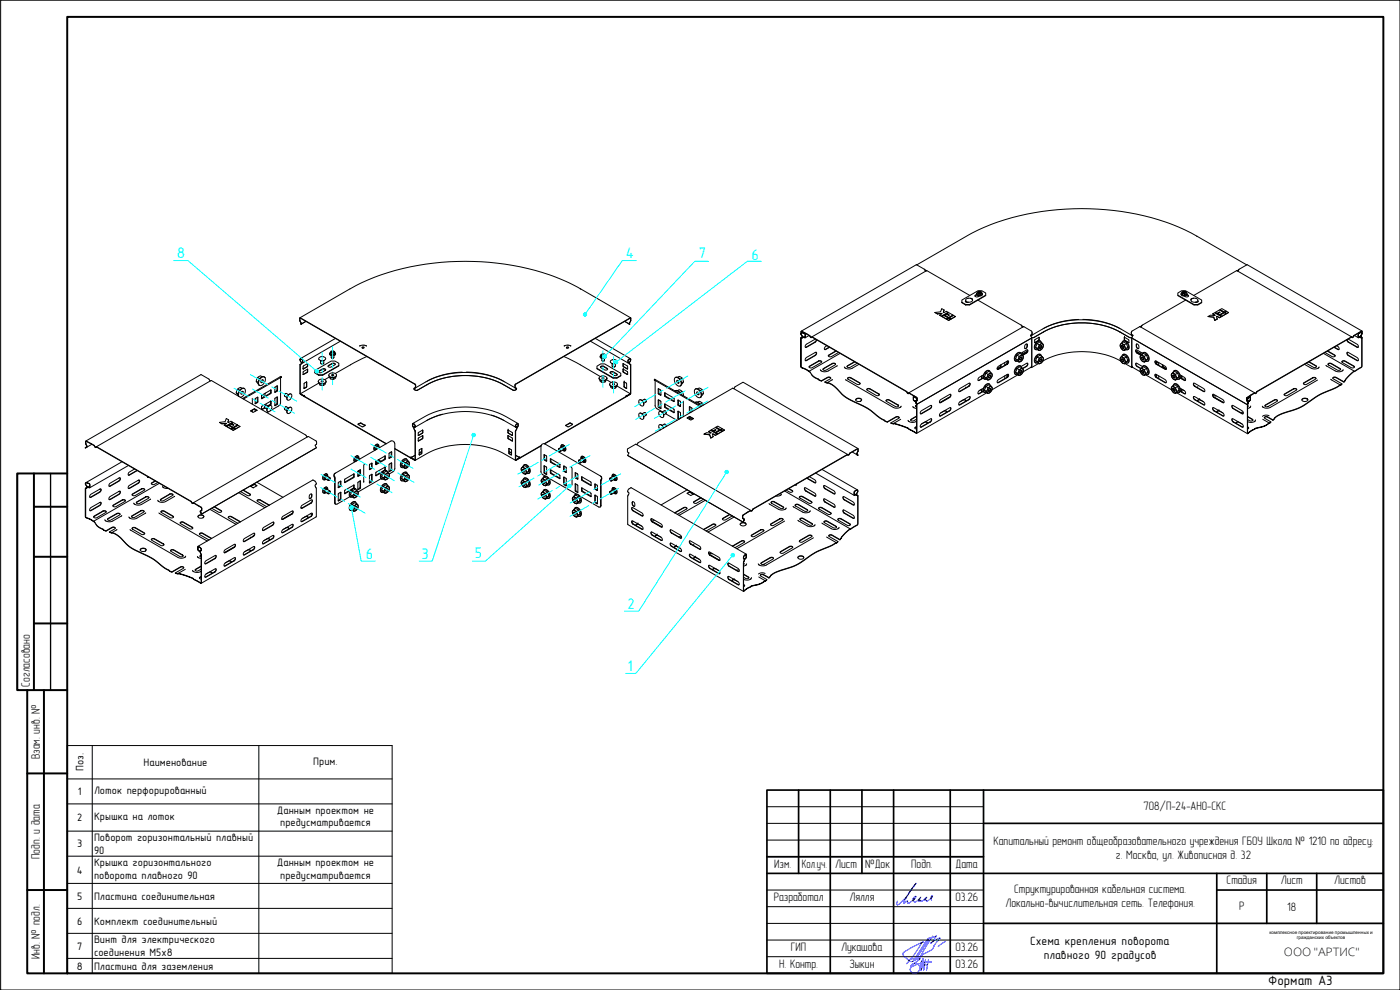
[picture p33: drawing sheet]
<svg xmlns="http://www.w3.org/2000/svg" width="420mm" height="297mm" viewBox="0 0 420 297" stroke-linecap="round" stroke-linejoin="round" font-family="sans-serif">
<defs><g id="words">
<g font-size="4.6" fill="#0ff">
<text x="53.1" y="77.5">8</text>
<text x="187.9" y="77.3">4</text>
<text x="209.7" y="77.5">7</text>
<text x="225.5" y="78">6</text>
<text x="109.8" y="167.6">6</text>
<text x="126.5" y="167.6">3</text>
<text x="142.5" y="167.6">5</text>
<text x="188.3" y="182.6">2</text>
<text x="188.3" y="201.4">1</text>
</g>
<text font-size="4.1" x="380.6" y="295.7">Формат А3</text>
<text font-size="3.8" x="385.3" y="286.9">ООО &quot;АРТИС&quot;</text>
<g font-size="3.7">
<text x="8.9" y="206" transform="rotate(-90 8.9 206)">Согласовано</text>
<text x="11.9" y="227.8" transform="rotate(-90 11.9 227.8)">Взам. инв. №</text>
<text x="343.2" y="243.1">708/П-24-АНО-СКС</text>
<text x="11.9" y="257.7" transform="rotate(-90 11.9 257.7)">Подп. и дата</text>
<text x="298.2" y="253.5">Капитальный ремонт общеобразовательного учреждения ГБОУ Школа № 1210 по адресу:</text>
<text x="334.9" y="257.7">г. Москва, ул. Живописная д. 32</text>
<text x="232.4" y="260.4">Изм.</text>
<text x="240.6" y="260.4">Кол.уч.</text>
<text x="250.6" y="260.4">Лист</text>
<text x="259.7" y="260.4">№Док</text>
<text x="273.5" y="260.4">Подп.</text>
<text x="286.8" y="260.4">Дата</text>
<text x="304.4" y="268">Структурированная кабельная система.</text>
<text x="368.1" y="265.4">Стадия</text>
<text x="384.4" y="265.4">Лист</text>
<text x="400.4" y="265.4">Листов</text>
<text x="232.2" y="270.4">Разработал</text>
<text x="254.9" y="270.4">Лялля</text>
<text x="286.7" y="270.4">03.26</text>
<text x="301.7" y="272.2">Локально-вычислительная сеть. Телефония.</text>
<text x="371.9" y="272.9">Р</text>
<text x="386.3" y="273.3">18</text>
<text x="11.9" y="287.7" transform="rotate(-90 11.9 287.7)">Инв. № подл.</text>
<text x="237.3" y="285.4">ГИП</text>
<text x="252.4" y="285.4">Лукашова</text>
<text x="286.7" y="285.4">03.26</text>
<text x="233.8" y="290.5">Н. Контр.</text>
<text x="254.9" y="290.4">Зыкин</text>
<text x="286.7" y="290.4">03.26</text>
</g>
<g font-size="3.6">
<text x="309.1" y="283.7">Схема крепления поворота</text>
<text x="313.2" y="287.9">плавного 90 градусов</text>
</g>
<g font-size="3.3">
<text x="25.1" y="231.4" transform="rotate(-90 25.1 231.4)">Поз.</text>
<text x="43.1" y="229.8">Наименование</text>
<text x="94" y="229.5">Прим.</text>
<text x="23.4" y="238.6">1</text>
<text x="28.2" y="238.2">Лоток перфорированный</text>
<text x="83.1" y="244.2">Данным проектом не</text>
<text x="23.2" y="246.4">2</text>
<text x="28.2" y="246.1">Крышка на лоток</text>
<text x="84.1" y="248">предусматривается</text>
<text x="23.2" y="254.3">3</text>
<text x="28.2" y="252.4">Поворот горизонтальный плавный</text>
<text x="28.2" y="256.1">90</text>
<text x="23.1" y="262.1">4</text>
<text x="28.2" y="259.9">Крышка горизонтального</text>
<text x="28.2" y="263.6">поворота плавного 90</text>
<text x="83.1" y="259.9">Данным проектом не</text>
<text x="84.1" y="263.6">предусматривается</text>
<text x="23.2" y="269.9">5</text>
<text x="28.2" y="269.9">Пластина соединительная</text>
<text x="23.2" y="277.4">6</text>
<text x="28.2" y="277.4">Комплект соединительный</text>
<text x="23.2" y="284.9">7</text>
<text x="28.2" y="283">Винт для электрического</text>
<text x="28.2" y="286.8">соединения М5х8</text>
<text x="23" y="290.9">8</text>
<text x="28.2" y="290.9">Пластина для заземления</text>
</g>
<g font-size="1.4">
<text x="381" y="280.2">комплексное проектирование промышленных и</text>
<text x="389.2" y="281.9">гражданских объектов</text>
</g>
</g></defs>
<path d="M20.2 5.1h395v286.9h-395zM10.2 152h10M10.2 142.1v65M20.2 142.1h-15v65h3M10.2 167.1h10M10.2 187.1h10M13.2 207.1v84.9M20.2 207.1h-12v84.9h12M8.2 232.1h12M8.2 267h12" fill="none" stroke="#000" stroke-width=".59"/>
<path d="M5.2 142.1v65M15.2 142.1v65" fill="none" stroke="#000" stroke-width=".4"/>
<g fill="none" stroke="#000" stroke-width=".51">
<path d="M230.2 237.1h185v54.9h-185zM239.7 237.1v25M249.2 237.1v54.9M258.7 237.1v25M268.2 237.1v54.9M285.2 237.1v54.9M295.2 237.1v54.9M230.2 257.1h65M295.2 247h120M230.2 262.1h185M295.2 277.1h120M365.2 262.1v29.9"/>
<path d="M365.2 267h50M380.2 262.1v15M395.2 262.1v15"/>
</g>
<path d="M230.2 257.1h65M230.2 252.1h65M230.2 247h65M230.2 242h65M230.2 277.1h185M230.2 272h65M230.2 267h65M230.2 287h65M230.2 282.1h65" fill="none" stroke="#000" stroke-width=".3"/>
<path d="M279.6 270.1l-.1-.3a.62 .62 0 0 1-.1-.6 .62 .62 0 0 1 .5-.4l-.6 .8a1.13 1.13 0 0 1-1.2 .7l-.1-.2h-.4l.6-.9-1.3 1.1-.5 .1a.25 .25 0 0 0-.2-.3 .25 .25 0 0 0-.3 .2h-.2l.7-1.1-.6 .6a1.28 1.28 0 0 1-1.4 .8l-.3-.3 .3-.6-.4 .1 .8-.9a3.6 3.6 0 0 1-2.1 2.1 .4 .4 0 0 1-.4-.3 .4 .4 0 0 1 .1-.4l-1.2 .7 .1-.4 1.6-2.9 1.9-2.7a23.3 23.3 0 0 1-5.2 6.4h-.4l.2-1" fill="none" stroke="#00f" stroke-width=".3"/>
<g fill="none" stroke="#00f" stroke-width=".3">
<path d="M273.2 287.7h2.9l-2.8 2.3M273.3 290a1.43 1.43 0 0 1 2.1-.7 1.43 1.43 0 0 1 .2 2.2M273.9 289.9a1.15 1.15 0 0 0-.5 1.6 1.15 1.15 0 0 0 1.6 .5l.6-.5M276.6 288.4l-.6 2.4M277.5 289.5h.9M277.8 287.9l-.6 3.2 .2-1.7-.4-1.8-.1 1.8-.5 1.7 .3-2.7M278.4 281.6l.7-.3-4.5 6.8M278.4 281.6l-4.4 6.9h-.5a4.4 4.4 0 0 1-2.5-1.9v-.6l.4-.4 2.2-1.3 3.5-1.7-.6 .4-2.1 3.4-2.3 2.8M278.4 282l2.6-1.2-1.6 2.2 1.2-.9 1.5-.7-1.8 2.4a1.99 1.99 0 0 1-1.6 1.7l-1.7 .9-1.5 1.2M278.7 287.9l-.6 3.2M279.6 288.6l-3 .3-2.7 1.1M279.9 280.8l-2.2 3.6-2 3.7"/>
<path d="M283.8 282.5l-2.2 1.5"/>
</g>
<!-- layer: 0 -->
<g fill="none" stroke="#000" stroke-width=".3">
<path d="M.2 .1h420v296.9h-420zM275.1 79.5l-34.6 19.9M275.1 79.5l2.3 1.2 .5 .6M275.1 79.5l14.9-8.6a66.6 66.6 0 0 1 32.2-8.3 70.7 70.7 0 0 1 36.2 7.8l15.7 9.1M359.2 70.9h-.1M374.2 79.5l34.5 19.8M374.2 79.5l-2.3 1.2-.5 .6M90 96.4l.4 .7M90.1 96.3l.3 .9M90.1 95.4l-.1 .9M90.1 95.4l-.2 .1 .1 .8M90.1 95.4l34.5 19.8 .2 1.1-.4 .3"/>
<path d="M90.1 95.5l34.6 20M90.3 97.3l1.5-.9zM90.4 97.1l-.1 .2M105 86.7a66.9 66.9 0 0 1 32.2-8.2 71.2 71.2 0 0 1 36.2 7.7l.7 .5M105 86.7l-15 8.7M174.3 86.7l15 8.7M187.5 96.4l1.5 .9zM188.9 96.9l-.1 .3M188.9 96.9l.1 .4M189.2 96.3v-.9l-34.5 19.9-.1 .9 .4 .3M189.2 96.3l-.3 .6M189.3 96.4l-.4 .6"/>
<path d="M189.3 96.1v.2M189.3 96.2l-.1-.9-34.5 19.9-.2 .4M240.4 99.5l.2-.1 2.3 1.3 .6 .6M240.4 99.5h.2M240.4 99.5v.4M240.5 99.6v.3M240.6 99.4l2.3 1.2 .5 .6 .2-.1M240.9 99.6l-.4 .2M277.5 80.9l.5 .3-34.4 19.9M277.6 81.1l.3 .2M277.9 81.3h.1M278 81.2l13.1 7.5"/>
<path d="M280.6 93.8l.7 .4 1.4-.1-.7 .5M280.6 93.8l.7 .4M280.6 93.8h.1M281.3 94.2h.1M282.6 94v.1M282.7 94.1l-1.4 .1M282.7 95l1.3 .7 .5-.3-.5 .3zM282.7 95l.6-.3 1.2 .7M283.3 93l-.2 .7M283.3 93h.1M284.2 95.8l.5 .3 .6-.3M284.2 95.8l.5-.3 .6 .3-.6 .3z"/>
<path d="M284.2 94.2l.7 .4M284.2 94.1v.1M284.6 93.7l-2 1.2-.6-.3 .6 .3 2-1.2-.6-.3-.7 .4-.2-.1 .2-.7-.7-.4-.3 1-1.7 .2M284.6 93.7h.1M284.9 95.4l1.3-.8 .5 .4-1.2 .7zM285.3 95.8h.1M285.5 95.7h.1M286 94.5l-1.3 .8-1.2-.7 1.2 .7 1.3-.8-1.3-.7-.5 .3 .7 .4-.2 .1-.7-.4-.5 .4M286.7 95l-1.2 .7-.6-.3M286.7 95h.1M288.7 90l4.8-2.8h1.2l1.1 .7v.7l-4.8 2.8h-1.2l-1.1-.7zM288.7 90.7l1.1 .8"/>
<path d="M289.8 90.2a.47 .47 0 0 0 .2 .6 .47 .47 0 0 0 .6-.1M289.8 91.4v.1M289.8 90.2v.1M289.9 90.3l-.2 .2M290.5 89.5h.7M290.5 89.5a.61 .61 0 0 0-.7 .7 .61 .61 0 0 0 .9 .5 .78 .78 0 0 0 .8-.1 .78 .78 0 0 0 .3-.8l-.6-.3M290.6 90.7h.1M291 91.4l-1.2 .1M291.2 89.5l.6 .1v.3M291.6 89.7l.3 .2M293.1 88.1a.93 .93 0 0 0 .9 .7 .93 .93 0 0 0 .9-.7M293.1 88.4l-.4 .2a.63 .63 0 0 0 .5 .6 .63 .63 0 0 0 .7-.4"/>
<path d="M293.1 88.5l-.5 .3M293.3 87.8v.5l.5 .2M293.3 87.8a.47 .47 0 0 0-.2 .6 .47 .47 0 0 0 .6 .3 .68 .68 0 0 0 .8-.1 .68 .68 0 0 0 .2-.7l-.1-.1M293.5 87.4l.6-.1 .5 .3-.2 .4-.6 .1-.5-.3zM293.5 90.1l13 7.4M293.6 87.6a.35 .35 0 0 1 .5-.2 .35 .35 0 0 1 .2 .4 .35 .35 0 0 1-.5 .2 .35 .35 0 0 1-.2-.4zM293.7 87.9l.2-.3 .3 .3M293.8 87.8h.3M293.8 87.7h.4zM293.8 87.8h.4M293.8 87.9h.2M293.8 87.8h.3z"/>
<path d="M293.9 87.9h-.1h.2M294 87.9h.1M294 87.7h.1M294.1 87.8v.1M294.1 87.8h.1M294.2 87.8h.1M294.2 87.7v.1M294.4 88v.4l-.6 .1v-.4M294.6 87.6l-.2 .8M295.8 88.6l-4.8 2.9M306.5 97.5l.1 .2M306.6 97.7l.4 .4"/>
<path d="M306.6 97.8l.5 .2M306.7 97.9l.3 .2M307.3 98l-34.6 19.9M307.3 98l2.2 1.3 .2 .4M309.7 99.7v.8l-.3 .3M323.7 95.8h-.1a22.9 22.9 0 0 0-10.5 2.8M325 95.8a23.6 23.6 0 0 1 11.1 2.8M339.6 99.7v.7M339.6 99.6l-.1 .9 .4 .3M339.8 99.3l-.2 .4M342 98l-2.2 1.3M342.1 98h-.1"/>
<path d="M342.2 98l34.4 19.9-2.3 1.3M342.6 97.9l-.4 .2M342.7 97.7l-.4 .4M353.5 88.6l4.8 2.9M354.5 88.1a.93 .93 0 0 0 .9 .7 .93 .93 0 0 0 .9-.7M354.7 87.6l.5-.3 .6 .1 .2 .4-.5 .3-.6-.1zM354.7 87.8a.48 .48 0 0 0-.2 .6 .48 .48 0 0 0 .6 .3 .68 .68 0 0 0 .8-.1 .68 .68 0 0 0 .2-.7l-.1-.1M354.7 87.6l.2 .8M354.9 88v.4l.6 .1v-.4M355 87.6a.38 .38 0 0 1 .4-.2 .38 .38 0 0 1 .3 .4 .38 .38 0 0 1-.4 .2 .38 .38 0 0 1-.3-.4zM355.1 87.9l.2-.3 .3 .3M355.1 87.8h.1"/>
<path d="M355.2 87.8h.1M355.3 87.7h.1M355.3 87.9h.1M355.3 87.9h.2M355.3 87.9h.2zM355.6 87.7l-.5 .1M355.6 87.8h-.4M355.6 87.8l-.4 .1M355.6 87.7h-.5M355.8 90.1l-13.6 7.9M356 87.8h.1M356 87.8v.5l-.5 .2"/>
<path d="M356.2 88.5l.5 .3M356.3 88.4l.4 .2a.63 .63 0 0 1-.6 .6 .63 .63 0 0 1-.6-.4M357.5 90.2v.1M357.6 89.8l1-.3a.66 .66 0 0 1 .9 .6 .66 .66 0 0 1-.9 .6 .72 .72 0 0 1-.8-.1 .72 .72 0 0 1-.2-.8zM357.6 89.7l-.2 .2M358.1 89.5l-.6 .1-.1 .3M358.3 91.4l1.2 .1zM358.3 91.4l-4.8-2.8v-.7l1.1-.7h1.2l4.8 2.8v.7l-1.1 .7M359.4 90.3l.2 .2M359.5 90.2v.1a.52 .52 0 0 1-.3 .5 .52 .52 0 0 1-.5-.1h.1M360.6 90.7l-1.1 .8M362.6 95l1.7 .2 .3 .9 .7-.4"/>
<path d="M362.6 95l.7-.4h1.4l-.7-.4 .5-.4 2 1.2-.5 .3-.8-.4-.1 .1 .2 .7-.7 .4-.3-.9zM362.6 95h.1M364 94.2l.7 .4M364.3 95.2h.1M364.6 96.1h.1M364.7 93.7l.5 .4 .8-.4 .1 .1M365.2 94.1h.1M365.2 94.9h.1M365.3 95.7h.1M366 93.6v.1M366 95.3h.1M366.1 92.9l1.3 .8 .6-.4-.6 .4z"/>
<path d="M366.1 92.9l.6-.3 1.3 .8M366.2 94.6l.5 .3 1.3-.7-1.3 .7zM366.5 95l-.5 .3-.8-.4-.1 .1M367.2 93.8l-1.2 .7-.6-.3 .6 .3M367.2 93.8l-1.2-.8-1.3 .7 .5 .4 .8-.5 .1 .2-.7 .4M367.2 93.8l-1.2 .7M367.6 93.8l.6 .3 .5-.3M367.6 93.8l.6-.4 .5 .4M368 94.2l-.6-.3-1.2 .7M371.2 81.2l-13 7.5M371.7 81.1l-.4 .2M371.8 80.9l-.6 .3 34.5 19.9-28.4 16.3-.4 .6-.3-.1"/>
<path d="M408.4 99.6l.2 .1M408.7 100l-.1-.6-2.2 1.3-.6 .6M62.6 113.7l.2 .2M62.7 113.7l-2.4-1.3-34.6 19.9M62.8 113.9l.3 .4M70.9 117.9l.6 .6M71.7 119a1.75 1.75 0 0 1 1.7-2.4 1.79 1.79 0 0 1-1.3 2.6M71.9 117.1l-.6-.4-.3 .5-.1 .7 .6 .3M72.5 117.5l.2-.1a.42 .42 0 0 1 .2 .6 .42 .42 0 0 1-.6 .1zM72.6 116.5a1 1 0 0 0-1.3 .2M73 119.7l11.5-6.6-.3 .3-.1 7.7-.5 .7-2.5 1.4M73.3 116.6a1.63 1.63 0 0 0-1.8 2.2l.1 .1"/>
<path d="M75.7 119.5v1.8M76.6 119.7v1.4M76.9 114.4l.6 .7M77.2 119.2l-.1 1.5M77.3 119.2h.1M77.3 119.2l-.7 .5M77.4 119.3v1.3M77.9 113.6l-.6-.3-.3 .5-.1 .6 .6 .3M78.3 113.5a.81 .81 0 0 1 1.2-.3 .81 .81 0 0 1 0 1.2 1.22 1.22 0 0 1-1.8 1 1.89 1.89 0 0 1 .6-1.9zM78.5 114.1l.2-.2a.42 .42 0 0 1 .2 .6 .42 .42 0 0 1-.6 .1zM78.7 113a.97 .97 0 0 0-1.4 .3M78.9 118.4l-.4 .4"/>
<path d="M79.4 113.1a1.64 1.64 0 0 0-1.9 2.2l.4 .3M79.6 117.9l-.5 1.2M81.1 118l-2.6 1.5M81.2 117.1l-.1 .9M81.4 117.1l-2.9 1.5v1M81.4 117.9l-2.9 1.7M81.4 117.1v.8M83.1 117.1l-.6 .5M83.1 119.2l-.1 2.1M83.1 115.8v1.3M83.1 119.1l.2 .1M83.2 117.4v-1.6l-.7 .4v1.5l.7-.3"/>
<path d="M83.2 119.1l-.7 .5v2.1M83.3 119.2l-.1 2.1-.7 .4M84.5 113.1l-.2-.1-11.5 6.6M85.7 118.1l-.3 .6M86.3 118.8l-.1 .3M86.5 118.6l-.3 .2M86.6 118.4l-.6-.3a.56 .56 0 0 0-.5 .8l.6 .4M87.2 118.2a1.3 1.3 0 0 0-1 1.7M87.5 119.1a.82 .82 0 0 1-.5 .8 .82 .82 0 0 1-.9-.2 1.11 1.11 0 0 1 1.4-1.4v.8M90.1 109.4l.1 8.8M90.2 118.1l1.2 .8M90.2 118.1v.1"/>
<path d="M90.2 118.2l1 .7M90.2 108.3l.3 .8-.4 .3M90.2 118.3l1 .6M90.6 108.8v.1M90.6 108.9h.1a.83 .83 0 0 0-.3-1.3l-.4 .3 .4 1-.4 .5v8.6l.2 .3 1 .6M90.8 108.7l-.2 .1M90.8 108.2a.41 .41 0 0 0-.2-.4 .41 .41 0 0 0-.5 .1l.1 .4M90.8 108.2v.5M91 110.6l1.3-.6v-.9l-1.3 .8v.7M91 110.7h.1M91 112.3v.1M91.2 118.8l.1 .1"/>
<path d="M91.2 118.9h.1M91.3 116.5h.1M91.3 118.9h.1M91.3 118.9l24.6 14.3M91.4 118.9l24.6 14.2M91.4 118.9h.1M91.9 114.6l.2 .1M91.9 114.6l-.6 .4-.1 1.5M91.9 116.2l-.6 .3M92 114.6l-.1 1.5-.6 .4M92.1 114.7l-.2 1.5M92.2 110.8h.1"/>
<path d="M92.2 110.8l-1.2 .7v.8M92.3 111.5l-1.3 .8M92.3 109.1l-.1 .8-1.2 .8M92.3 110.8v.7M92.4 110.9l-.2 .8-1.2 .6M94.5 111.1l4.9-2.8h1.1l1.2 .7v.7l-4.9 2.8h-1.1l-1.2-.7zM94.5 111.8l1.2 .8M95.5 114.4a1.24 1.24 0 0 0 1.2 .8 1.24 1.24 0 0 0 1.2-.8M95.6 111.4l1.2-.7a.47 .47 0 0 1 .6-.1 .47 .47 0 0 1 .2 .6l-1.1 .6a.54 .54 0 0 1-.6 .1 .54 .54 0 0 1-.3-.5zM95.6 114.1a1.35 1.35 0 0 1 2.2 .4 1.3 1.3 0 0 1-2.3-.2zM95.7 112.5v.1M95.7 107.8h.1"/>
<path d="M96.1 115.1v.5l.9 .1M96.1 115.6l-.3-.6-5.6 3.1M96.2 108.2v.8a.57 .57 0 0 0 1-.1v-.7M96.3 107h.7M96.4 107a.61 .61 0 0 0-.7 .7 .61 .61 0 0 0 .8 .5 .8 .8 0 0 0 1.1-.9l-.6-.3M96.4 109.1h.6M96.4 114.3a.3 .3 0 0 1 .4-.1 .3 .3 0 0 1 .2 .3 .3 .3 0 0 1-.4 .1 .3 .3 0 0 1-.2-.3zM96.8 108.3h-.6M96.8 112.5l-1.1 .1M97 109.1v.1M97.4 108.1l-.4 .1M97.6 115v.3l-.6 .4v-.5"/>
<path d="M97.7 111l-.8-.2-1.3 .8M98.5 109.7l1.2-.7a.47 .47 0 0 1 .6-.1 .47 .47 0 0 1 .2 .6l-1.1 .6a.53 .53 0 0 1-.6 .1 .53 .53 0 0 1-.3-.5zM98.7 112.6a1.23 1.23 0 0 0 1.1 .8 1.23 1.23 0 0 0 1.2-.8M98.8 112.3a1.31 1.31 0 0 1 2.2 .4 1.28 1.28 0 0 1-1.3 .5 1.28 1.28 0 0 1-1-.8zM98.9 106.1a.94 .94 0 0 0 .9 .7 .94 .94 0 0 0 .9-.7M99.2 105.7v.5l.4 .2M99.2 105.7a.47 .47 0 0 0-.3 .6 .47 .47 0 0 0 .7 .3 .68 .68 0 0 0 .7-.1 .68 .68 0 0 0 .3-.7l-.2-.1M99.2 113.2v.5l.9 .1M99.2 113.7l-.3-.6-1.4 .8M99.3 105.4l.7-.2 .4 .3-.1 .4-.7 .1-.4-.3zM99.4 106.7v.6a.49 .49 0 0 0 .8-.1v-.5M99.5 105.5a.35 .35 0 0 1 .4-.2 .35 .35 0 0 1 .2 .5 .35 .35 0 0 1-.4 .1 .35 .35 0 0 1-.2-.4z"/>
<path d="M99.5 105.8l.3-.3 .3 .3M99.5 107.4h.1M99.6 105.7h.4M99.6 105.6v.1M99.6 105.8h.4M99.6 105.8h.3M99.6 105.6l.5 .1zM99.6 105.8l.2 .1M99.9 105.8h.1M99.9 105.6h.1M100 105.7l-.1 .1M100 105.7v.1"/>
<path d="M100 105.7h.1M100.1 105.7h-.1M100.1 107.4h-.5M100.3 105.9v.4l-.7 .1v-.4M100.4 105.5l-.1 .8M100.6 109.3l-.8-.2-1.3 .8M100.7 101.5l-10.6 6.1M100.8 113.1v.3l-.7 .4v-.5M101.7 109.7l-4.9 2.9M102.1 102.4l-11.3 6.5M105.3 109.4l-4.7 2.7M108.6 104.2l.4-.1 .3 .2-.3 .2z"/>
<path d="M108.8 104.4h.3M109.9 103.7l.1 .1M109.9 103.8h.1M109.9 103.8a2.18 2.18 0 0 0-1.9 0M110.1 107l-4.9 2.5M124.3 116.5v.3M124.3 116.6l.5 .5h.5M124.4 116.6l3.4-2a26.1 26.1 0 0 1 23.7 0l3.4 2M124.7 116.2l-.4 .3M124.7 115.5v.7M128.1 115.5a25.3 25.3 0 0 1 23.1 0l2.9 1.6h.5l.4-.3M138.7 111.7a22.7 22.7 0 0 0-10.5 2.7"/>
<path d="M140 111.6a23.8 23.8 0 0 1 11.1 2.8M154.5 116.3l.1 .1M154.5 115.6v.7M154.6 116.4l.3 .2M154.9 116.6l-.2 .4-.7 .1-2.9-1.7a25.4 25.4 0 0 0-22.9 0l-3 1.7h-.5l-.4-.3M155 116.5v.3M169.2 107l4.4 2.1 6.5 3.9M169.3 103.8h.1M169.4 103.7l-.1 .1M170 104.2l.3-.1 .4 .2-.4 .2zM170.2 104.4h.3M171.2 103.7l.1 .1"/>
<path d="M171.3 103.8a2.13 2.13 0 0 0-1.9 0M171.3 103.8h.1M177.2 102.4l11.3 6.5M178.6 101.5l10.6 6.1M179.2 109.9l1.1-.7h1.2l4.8 2.8v.7l-1.2 .6h-1.1l-4.8-2.8zM179.2 110.5l4.8 3M179.8 113.5a1.27 1.27 0 0 0 1.1 .8 1.27 1.27 0 0 0 1.2-.7M179.9 113.2a1.41 1.41 0 0 1 2.2 .3 1.33 1.33 0 0 1-2.3-.1zM180 114v.3l.7 .4v-.5M180.1 106.9a.91 .91 0 0 0 .9 .7 .91 .91 0 0 0 .9-.7M180.2 110.2l.8-.2 1.4 .8M180.2 110l.8-.2 1.3 .8a.53 .53 0 0 1-.3 .5 .53 .53 0 0 1-.6-.1l-1.2-.7z"/>
<path d="M180.4 106.4l.4-.3 .7 .1 .2 .4-.5 .3-.6-.1zM180.4 106.6a.48 .48 0 0 0-.2 .6 .48 .48 0 0 0 .6 .2 .68 .68 0 0 0 .8 0 .68 .68 0 0 0 .2-.7l-.2-.1M180.4 106.4l.2 .8M180.6 106.8v.4l.6 .1v-.4M180.6 107.6v.5a.46 .46 0 0 0 .8 0v-.5M180.7 106.4a.32 .32 0 0 1 .4-.2 .32 .32 0 0 1 .2 .5l-.6-.1zM180.7 106.6l.2-.2 .4 .2M180.8 106.5h.4zM180.8 106.5v.1M180.8 106.6h.1M180.9 106.7h.1M180.9 106.7h.3"/>
<path d="M180.9 106.4v.1M181 106.7h.1M181.2 106.7h-.2M181.2 106.6h-.4M181.2 106.6l-.3 .1M181.2 106.5l-.4 .1M181.3 108.3h-.5M181.6 114.2v.4l-.9 .1M181.7 106.6v.4l-.5 .3M181.9 114l-.3 .6M182 113.9l1.4 .9M182.1 113.6h.1"/>
<path d="M182.1 113.5v.1M183 115.3a1.23 1.23 0 0 0 1.1 .8 1.23 1.23 0 0 0 1.2-.8M183.1 111.9l.8-.3 1.4 .9M183.1 115a1.43 1.43 0 0 1 2.2 .3 1.26 1.26 0 0 1-1.2 .6 1.26 1.26 0 0 1-1.1-.8zM183.2 111.6l.7-.1 1.3 .8a.55 .55 0 0 1-.3 .4 .55 .55 0 0 1-.6-.1l-1.2-.7zM183.2 108.7h.1M183.2 115.8v.3l.6 .4v-.4M183.7 109.1v.7a.55 .55 0 0 0 1 0v-.7M183.9 110h.7M184 113.3h1.1M184.3 109.1l-.6 .1M184.5 107.9h-.5a.63 .63 0 0 0-.8 .7 .63 .63 0 0 0 .8 .5 .77 .77 0 0 0 .9-.1 .77 .77 0 0 0 .2-.7l-.5-.4"/>
<path d="M184.8 116v.4l-1 .1M184.9 109l-.4 .1M185.1 115.8l-.3 .6M185.1 115.8l4.1 2.3-1.3 .8M186.3 112.7l-1.2 .8M187 110.9l.1 .8M187 109.1l.1 .8 1.2 .8M187 110.8h.1M187 110.8v.7M187.1 111.5l1.2 .8M187.1 110.8h-.1M187.1 110.1l1.2 .5"/>
<path d="M187.1 111.7l1.2 .6M187.1 110.8l1.2 .8M187.3 114.7v1.4l.8 .4M187.3 114.6h.1M187.3 114.6l.2 1.6M187.4 114.6l-.2 .1M187.4 114.6l.6 .5M187.9 118.9l-24.5 14.2M187.9 118.9h.1M188 118.9l-24.6 14.3M188.1 118.8l-.1 .1M188.1 115.2v1.3l-.6-.3"/>
<path d="M188.3 112.3l.1 .1M188.3 110l-1.3-.9 .1 .9M188.4 110l-.1 .7M188.4 111.6v.7M188.4 108.3a.46 .46 0 0 1 .3-.6 .46 .46 0 0 1 .6 .3l-.5 .9 .4 .5M188.4 108.7l.3 .2M188.4 108.3l.1 .5h.2M188.5 108.2v.5l.2 .1M188.5 108.2l.5-.5 .2 .2-.1 .4M188.7 108.8v.1M189.2 118.1l-1 .8M189.2 109.4v8.7l-1 .8"/>
<path d="M189.2 108.3l-.3 .7 .4 .4v8.6l-1.1 .9M192.1 119.9a1.38 1.38 0 0 1 1 1.7M193.6 119.8l.3 .5M196.4 114l.1-.2 14 8.1M196.6 114.2l-.2-.2 13.9 8M196.6 114.2v7.5M197.7 116.7l.1 1.4M197.8 118.2l.6 .3M198.3 117.2l-.8-.5 .1 1.5 .7 .3M198.4 117.2v1.3M199.5 118.9v-1l2.8 1.7M199.6 119l2.7 1.4"/>
<path d="M199.6 118.6l2.7 1.8M199.6 117.9v.7M202.3 119.6v.8M202.6 113.4a1.57 1.57 0 0 1 1.5 .7 1.57 1.57 0 0 1-.1 1.8 1.82 1.82 0 0 1-1.4-2.5zM202.6 117.3a1.23 1.23 0 0 1 1.6 .9M202.7 113.3a1.6 1.6 0 0 1 1.6 .7 1.6 1.6 0 0 1 0 1.7M202.7 117.3a1.31 1.31 0 0 1 1.7 1.1M203.1 114.2a.41 .41 0 0 1 .6 .2 .41 .41 0 0 1-.3 .5zM203.4 113.2a.94 .94 0 0 1 1.3 .2M203.4 117.2a.94 .94 0 0 1 1.3 .2M204.1 113.8l.6-.4 .3 .5 .1 .7-.5 .3M204.1 117.8l.6-.4 .4 1.2-.2 .1"/>
<path d="M204.3 115.7l-.2 .1M205.1 114.6l-.5 .6M205.1 118.6l-.1 .1M208.6 116.8a1.57 1.57 0 0 1 1.5 .8 1.57 1.57 0 0 1-.1 1.7 1.81 1.81 0 0 1-1.4-2.5zM208.7 116.7a1.57 1.57 0 0 1 1.6 .8 1.57 1.57 0 0 1-.2 1.8M209.1 117.6a.42 .42 0 0 1 .6 .2 .42 .42 0 0 1-.3 .6l-.3-.4zM209.4 116.7a.96 .96 0 0 1 1.3 .2M210.1 117.2l.6-.3 .3 .5 .1 .6-.5 .3M211.1 118l-.5 .7M220 116.5l-28.4 16.3-.5 .6M220 116.5l34.4 19.9-28.4 16.3-.4 .6-.3-.2M220.2 116.6l.5-.6 2.3-1.3 34.5 19.9"/>
<path d="M240.7 100.9l.1 .3-.5 .3 .4-.4M240.7 101.2l-.3 .2M240.8 101.2l-.5 .3M240.9 101l-.1 .2M240.9 101v.1M241.1 101.2l-.5 .3M241.6 100.8l-.5 .3M241.9 107.4l2.9-1.7a.52 .52 0 0 1 .3 .5 .52 .52 0 0 1-.4 .5l-2.7 1.5a.42 .42 0 0 1-.4-.3 .42 .42 0 0 1 .3-.5zM242.8 100.7l-1.2 .7M242.9 109.9l2.7-1.6a.47 .47 0 0 1 .7-.1 .47 .47 0 0 1 .1 .6l-2.6 1.5a.53 .53 0 0 1-.6 .1 .53 .53 0 0 1-.3-.5zM242.9 111.5h.1M243.2 111.9l-.2-.4-2.7-1.4v-8.5l.5-.6a.73 .73 0 0 1-.4-1.1l.5-.1 .7 .4 .1 1.1-.6-.1h.5l-.1-1-.8-.3-.3 .3 .4 .6a.61 .61 0 0 1-.4 .9l.1 8.4a7.2 7.2 0 0 1 3.7 2.9l2.3 1.3-2.2-1.1-.8-.9"/>
<path d="M243.6 101.1l28.4 16.3 .4 .6 .3-.1M243.7 101.2l28.3 16.3 .6 .6M243.7 101.2l-.2 .1 .2-.1M244.6 102.6l-2.9 1.6M244.7 101.7l-2.7 1.6a.47 .47 0 0 0-.4 .4 .47 .47 0 0 0 .4 .5l2.7-1.5 .4-.7M244.9 105.7l-.2 .8-3 1.7M245 101.9l-.4 .7M246.2 110.9l.3 .4M246.5 114.2l1.8-1a.47 .47 0 0 1 .7-.1 .47 .47 0 0 1 .2 .6l-1.7 .9M246.6 108.6l-.8-.2-3 1.7M247 110.7l2.8-1.7a.47 .47 0 0 1 .6-.1 .47 .47 0 0 1 .2 .6l-2.7 1.5a.55 .55 0 0 1-.5 .2 .55 .55 0 0 1-.4-.5zM248.1 103.7a.69 .69 0 0 0-.6 .5 .69 .69 0 0 0 .2 .7l1.3-.7"/>
<path d="M248.4 114.9h-.1M248.9 104.1l-1.4 .8M249.3 113.5l-.2-.2-.6-.1-2 1.1M249.8 113.9l-1.5 .9M249.8 113.9l-.1 .1M250.8 109.3l-.5-.2h-.5l-2.8 1.8M250.8 105.3l-2.2 1.3a.55 .55 0 0 0 .4 .5 .55 .55 0 0 0 .6-.1l2.1-1.2M250.9 105.4l-2.3 1.4M251.2 109.8l-2.6 1.5a2.11 2.11 0 0 1-2.3-.2M251.3 109.7l-.1 .1M252.1 106l-9.2 5.4M253.4 110.1l.3 .4"/>
<path d="M253.7 113.9l.3 .2M253.9 114l14.2 8.2a2.18 2.18 0 0 0 2.3-.2M254.4 113.6l.4-.3 .5 .1 2.8 1.7M254.4 113.4l.9-.1 2.8 1.6a.54 .54 0 0 1-.3 .5 .54 .54 0 0 1-.6-.1l-2.7-1.5zM256.5 108.5l-2.3 1.3a.54 .54 0 0 0 .4 .5 .54 .54 0 0 0 .6-.1l2.1-1.2M256.5 108.6l-2.3 1.4M256.9 119.7a.85 .85 0 0 1 1-.3 .85 .85 0 0 1 .6 .8 .99 .99 0 0 1-1.7-.4zM257.8 109.3l-2 1.2a2.18 2.18 0 0 1-2.3-.2M260.1 116.9l.3-.2h.5l3 1.8M260.2 116.7l.9-.1 2.8 1.7a.54 .54 0 0 1-.4 .5 .54 .54 0 0 1-.5-.2l-2.7-1.5zM272.7 117.9l2.5 1.4 .1 .8-.5 .6M272.8 118l2.3 1.3 .1 .8"/>
<path d="M272.8 118l-.2 .1 .2-.1M274.1 118.9h.1a1.13 1.13 0 0 1 .9 1.3 .78 .78 0 0 0 .1 1.3l-.1 8.4-.7-.2a17.7 17.7 0 0 0-7.1-2.7v-.1a17.1 17.1 0 0 1 7.6 3l.2-8.6a.88 .88 0 0 1 0-1.4l-.2-.5-.7-.4v1l.4 .4-.4-.2zM274.3 118.8l-.2 .1M282.2 120l2.9-1.7a.55 .55 0 0 1 .3 .5 .55 .55 0 0 1-.4 .5l-2.8 1.6-.3-.2zM285.2 118.3l-.1 .8-3.1 1.7 3-1.6M288 116.7l2.9-1.7a.53 .53 0 0 1 .3 .5 .53 .53 0 0 1-.4 .4l-2.7 1.6a.42 .42 0 0 1-.5-.4 .42 .42 0 0 1 .4-.4zM289.3 119.9a.37 .37 0 0 1 .4 0 .37 .37 0 0 1 .1 .5M289.8 116.1l.1 .2M290.9 115.7l-.3 .2M291 115l.1 .3-.4 .6-2.9 1.6M291 119l.1 .3-.4 .6-2.9 1.6M293.9 117.2l.7-.4v.9"/>
<path d="M294.6 112.8v.9M294.7 112.7v.8M294.7 116.7v.8M295.1 113.3l-1.5 .8M295.1 117.3l-1.5 .8M295.1 112.5l-1.2 .7a.47 .47 0 0 0-.4 .5 .47 .47 0 0 0 .4 .4l1.2-.7M295.1 116.5l-1.2 .7a.47 .47 0 0 0-.4 .5 .47 .47 0 0 0 .4 .4l1.2-.7M295.4 113.1l.4 .6 .7 .4-.1-.3M295.4 117.1l.4 .6 .7 .4-.1-.3M295.8 111.9l.7 .4-.4 1.1-.7-.3zM295.8 115.9l.7 .4-.4 1.1-.7-.3zM296.1 113.4l.3 .4"/>
<path d="M296.1 117.4l.3 .4M296.2 117.8l-21.1 12.2M296.3 113.8h.7M296.3 117.8h.7M296.9 112.7l.2-.1a.34 .34 0 0 1 .1 .5 .34 .34 0 0 1-.5 0zM296.9 116.7l.2-.1a.34 .34 0 0 1 .1 .5 .34 .34 0 0 1-.5 0zM296.9 112.7l.2-.2a.42 .42 0 0 1 .1 .6 .42 .42 0 0 1-.5 .1zM296.9 116.7l.2-.2a.41 .41 0 0 1 .1 .6 .41 .41 0 0 1-.5 .1zM296.9 113.3l-.2 .1M296.9 117.3l-.2 .1M296.9 111.3a1.6 1.6 0 0 0-1.5 .6 1.6 1.6 0 0 0-.1 1.8l.2 .1M296.9 115.3a1.6 1.6 0 0 0-1.5 .6 1.6 1.6 0 0 0-.1 1.8l.2 .1"/>
<path d="M297 113.3h-.1M297 117.3h-.1M297 116.1l-.7 .8 .1 .9M297 116.1h.7M297 113.8l-.5 .3M297 117.8l-.5 .3M297.2 112.5l.1 .3M297.2 116.5l.1 .3M297.2 111.7a.76 .76 0 0 0-.7-.5 .76 .76 0 0 0-.7 .5 1.22 1.22 0 0 0 0 2.1h.3M297.2 115.7a.76 .76 0 0 0-.7-.5 .76 .76 0 0 0-.7 .5 1.22 1.22 0 0 0 0 2.1h.3M297.4 111.8l-.9 .5M297.4 111.8l-.7-.4-.9 .5"/>
<path d="M297.4 111.8l.3 .4M297.4 115.8l-.9 .5M297.4 115.8l-.7-.4-.9 .5M297.4 115.8l.3 .4M297.6 112.2v.8l-.6 .8M297.6 116.2v.8l-.6 .8M297.7 112.1a1.13 1.13 0 0 0-1.4 1.4l.1 .3M297.7 112.2v.8l-.7 .8M297.7 116.2v.8l-.7 .8M299.5 110l2.8-1.7a.42 .42 0 0 1 .5 .4 .42 .42 0 0 1-.3 .5l-3.1 1.7-.1-.4zM299.5 114l2.8-1.7a.42 .42 0 0 1 .5 .4 .42 .42 0 0 1-.3 .5l-3.1 1.7-.1-.4zM300.2 110.1l-.9 .5"/>
<path d="M300.3 109.5l-.2 .5M300.4 109.4v.6l-1.1 .8M301.5 108.8v.8M301.5 112.8v.8M302.2 108.4l-.1 .9-.6 .2M302.2 112.4l-.1 .9M302.3 108.3v.8M302.3 112.3v.8M302.6 108.3l-.2 .8-3.1 1.7M302.6 112.3l-.2 .8-3.1 1.7M304.7 108.2l.7 .2M304.8 107.7l.4 .6 .7 .4-.5-.7"/>
<path d="M304.8 111.7l.4 .6 .7 .4-.2-.3M305.2 106.5l.7 .4-.5 1.1-.6-.3zM305.2 110.5l.7 .4-.5 1.1-.6-.3zM305.4 112l.3 .4M305.5 112.4l-7.8 4.6M305.7 108.4h.7M305.7 112.4h.7M306.2 107.3l.2-.1a.34 .34 0 0 1 .1 .5 .34 .34 0 0 1-.5 0zM306.2 111.3l.2-.1a.34 .34 0 0 1 .1 .5 .34 .34 0 0 1-.5 0zM306.2 107.3l.3-.2a.42 .42 0 0 1 .1 .6 .42 .42 0 0 1-.6 .2zM306.2 111.3l.3-.2a.41 .41 0 0 1 .1 .6 .41 .41 0 0 1-.6 .1zM306.3 105.9a1.6 1.6 0 0 0-1.6 .6 1.6 1.6 0 0 0 0 1.8l.1 .1"/>
<path d="M306.3 109.9a1.55 1.55 0 0 0-1.6 .7 1.55 1.55 0 0 0 .1 1.8M306.3 107.9l-.2 .1M306.3 111.9l-.2 .1M306.4 106.7l-.7 .8v.9M306.4 110.7l-.7 .8v.9M306.4 106.7h.6M306.4 110.7h.6M306.4 108.4l-.5 .3M306.4 112.4l-.5 .3M306.4 106.7l-.5 .2M306.4 110.7l-.5 .2M306.4 106l1.8-1a.53 .53 0 0 1 .3 .5 .53 .53 0 0 1-.4 .4l-1.2 .7"/>
<path d="M306.6 107.1v.3M306.6 111.1v.3M306.6 106.3a.77 .77 0 0 0-.7-.5 .77 .77 0 0 0-.8 .5 1.86 1.86 0 0 0-.4 1.9M306.6 110.3a.77 .77 0 0 0-.7-.5 .77 .77 0 0 0-.8 .5 1.24 1.24 0 0 0 0 2.1h.3M306.7 106.4l-.3 .3M306.7 106.4l-.6-.4-.9 .5M306.7 106.4l.3 .4M306.7 110.4l-.3 .3M306.7 110.4l-.6-.4-.9 .5M306.7 110.4l.3 .4M306.9 106.2l.1 .1M306.9 105.7v.5"/>
<path d="M307 106.8v.8l-.7 .8M307 110.8v.8l-.7 .8M307 106.8v.8l-.6 .8M307 110.8v.8l-.6 .8M307.7 103.4l.4-.2a.83 .83 0 0 1 .2 .9 .83 .83 0 0 1-.7 .5zM308.1 103.2a.92 .92 0 0 1-.5 1.4M308.3 109l.1 .3-.3 .5-1.2 .8 1.2-.7a.47 .47 0 0 0 .4-.4 .47 .47 0 0 0-.4-.5l-1.7 1M308.3 105l.1 .3-.3 .5-1.2 .8M308.3 105.5l-1.3 .8M308.4 105.3l-1.5 .8M309.3 100.7l.4 .7-34.5 19.9-.2-.4M309.4 100.8l3.4-2a26.3 26.3 0 0 1 23.7 0l3.4 2"/>
<path d="M309.4 110.2l.1 .1M309.5 110.1h.1M309.5 110.1v.1M309.6 110.1l-.2 .1M309.6 110.1l-2.6 1.5M309.6 101.4v.2M309.6 101.2h.7M309.6 109.9l-.1 .2M309.6 100.4v.1M309.6 100.5l-.3 .2M309.6 101.6v8.6l-.2 .1M309.6 100.4h.1"/>
<path d="M309.7 100.4l-.4 .3M309.7 101.4l-34.6 19.9M309.7 100.2v.2M310.2 101.3l2.9-1.7a25.5 25.5 0 0 1 23 0l3.2 1.8M310.5 102.8v-.8l1.3-.8v.8l-1.3 .8M310.5 102.8h.1M310.7 108.8l.7 .1M310.8 104.2l.4 .6 .7 .4-.5-.6M310.8 108.2l.4 .6 .7 .4-.5-.6M311.2 103.1l.7 .3-.5 1.2-.6-.4zM311.2 107.1l.7 .3-.5 1.2-.6-.4zM311.7 109.1l-2.1 1.2"/>
<path d="M311.7 104v.9l.7 .1M311.7 108v.9l.7 .1M311.8 101.2v.9M311.8 102.2l-1.3 .5M312.2 107.9l.2-.2a.33 .33 0 0 1 .1 .5 .33 .33 0 0 1-.5 .1zM312.2 103.9l.2-.2a.33 .33 0 0 1 .1 .5 .33 .33 0 0 1-.5 .1zM312.3 103.8l.2-.1a.43 .43 0 0 1 .1 .6 .43 .43 0 0 1-.6 .1zM312.3 107.8l.2-.1a.43 .43 0 0 1 .1 .6 .43 .43 0 0 1-.6 .1zM312.3 102.4a1.62 1.62 0 0 0-1.6 .7 1.62 1.62 0 0 0 0 1.7l.2 .1M312.3 106.4a1.61 1.61 0 0 0-1.6 .7 1.61 1.61 0 0 0 0 1.7l.2 .1M312.3 108.4l-.2 .1M312.3 104.4l-.2 .1"/>
<path d="M312.3 103.2l.7 .1M312.3 107.2l.7 .1M312.4 105l-.5 .2M312.4 109l-.5 .2M312.4 103.2l-.5 .2M312.4 107.2l-.5 .2M312.4 103.2l-.7 .8M312.4 107.2l-.7 .8M312.5 107.7l.1 .2M312.5 103.7l.1 .2M312.6 102.9a.76 .76 0 0 0-.7-.6 .76 .76 0 0 0-.8 .6 1.24 1.24 0 0 0 0 2.1l.3-.1M312.6 106.9a.76 .76 0 0 0-.7-.6 .76 .76 0 0 0-.8 .6 1.75 1.75 0 0 0-.4 1.9"/>
<path d="M312.7 103l-.3 .2M312.7 103l-.6-.4-.9 .5M312.7 103l.3 .3M312.7 107l-.3 .2M312.7 107l-.6-.4-.9 .5M312.7 107l.3 .3M312.9 108.4a25.6 25.6 0 0 1 23.5 0M313 103.3v.8l-.6 .8M313 107.3v.8l-.6 .9M313 103.3v.9l-.6 .8M313 107.3v.9l-.6 .8M336.3 107.3v.8l.6 .9"/>
<path d="M336.3 103.3v.8l.6 .8M336.3 107.3v.9l.6 .8M336.3 103.3v.9l.6 .8M336.6 107l-.3 .3M336.6 103l-.3 .3M336.6 107.7a.41 .41 0 0 1 .6 .3 .41 .41 0 0 1-.3 .5zM336.6 103.7a.41 .41 0 0 1 .6 .3 .41 .41 0 0 1-.3 .5zM336.7 103.8a.34 .34 0 0 1 .5 .2 .34 .34 0 0 1-.2 .4zM336.7 106.9a.82 .82 0 0 1 .8-.6 .82 .82 0 0 1 .8 .7 1.24 1.24 0 0 1 0 2l-.4-.1M336.7 102.9a.82 .82 0 0 1 .8-.6 .82 .82 0 0 1 .8 .7 1.24 1.24 0 0 1 0 2l-.4-.1M336.7 107.7v.2M336.7 103.7v.2"/>
<path d="M336.8 107.7a.37 .37 0 0 1 .4 .3 .37 .37 0 0 1-.2 .4l-.3-.3zM336.9 107.2l-.6 .1M336.9 103.2l-.6 .1M336.9 107.2l.7 .8v.9M336.9 103.2l.7 .8v.9M336.9 107.2l.5 .2M336.9 103.2l.5 .2M336.9 109l.5 .2M336.9 105l.5 .2M337 108.4l.2 .1M337 104.4l.2 .1M337 106.4a1.58 1.58 0 0 1 1.6 .8 1.58 1.58 0 0 1-.1 1.7"/>
<path d="M337 102.4a1.58 1.58 0 0 1 1.6 .8 1.58 1.58 0 0 1-.1 1.7M337.4 107.4l.7-.3 .4 1.1-.6 .4zM337.4 103.4l.7-.3 .4 1.1-.6 .4zM337.5 101.2v.8l1.3 .8M337.5 101.2h.1M337.6 108.9l-.7 .1M337.6 104.9l-.7 .1M337.6 109.1l2.1 1.2M337.9 108.6l-.3 .3M337.9 104.6l-.3 .3M338.1 107.1l-.9-.5-.6 .4 .3 .2M338.1 103.1l-.9-.5-.6 .4 .3 .2"/>
<path d="M338.5 108.2l-.4 .6-.7 .4 .2-.3M338.5 104.2l-.4 .6-.7 .4 .2-.3M338.8 102.1l-1.3-.9v.9M338.8 102.1l-.1 .7-1.2-.6M339.6 101.4l34.8 20M339.6 100.3v.1M339.6 100.4l.4 .3M339.6 109.9l.1 .2M339.7 101.6l-.1 8.6 .2 .1M339.7 101.4l-.1 .2M339.7 101.4v.2M339.7 101.2l-.7 .1-2.9-1.7a25.4 25.4 0 0 0-22.9 0l-2.9 1.7"/>
<path d="M339.7 110.1l.1 .1M339.7 110.1h.1M339.7 110.1l.2 .1M339.7 110.1l2.6 1.5M339.9 100.8h.1M339.9 110.2v.1M340 100.7l-.4 .7 34.7 20M340.9 105.3l1.5 .8M341 109l.2 .8 1.2 .8-1.2-.7a.47 .47 0 0 1-.4-.4 .47 .47 0 0 1 .4-.5l1.7 1M341 105l.2 .8 1.3 .8M341 105.5l1.3 .8M341.1 103.2a.74 .74 0 0 1 .7 .6 .74 .74 0 0 1-.3 .8 1.04 1.04 0 0 1-.4-1.4z"/>
<path d="M341.2 103.2a.9 .9 0 0 0 .5 1.4M342.3 106.8v.8l.6 .8M342.3 110.8v.8l.6 .8M342.4 106.2l-.1 .1M342.4 105.7v.5M342.6 106.4l-.3 .4M342.6 110.4l-.3 .4M342.7 107.1a.51 .51 0 0 1 .5 .3 .51 .51 0 0 1-.1 .6 .6 .6 0 0 1-.4-.9zM342.7 106.3a.82 .82 0 0 1 .8-.5 .82 .82 0 0 1 .8 .6 1.12 1.12 0 0 1 .5 1.1 1.12 1.12 0 0 1-.7 .9h-.2M342.7 111.1a.44 .44 0 0 1 .5 .3 .44 .44 0 0 1-.3 .6l-.3-.6zM342.7 110.3a.72 .72 0 0 1 .7-.6 .72 .72 0 0 1 .7 .5 1.38 1.38 0 0 1 .2 2.2h-.4M342.8 111.1l-.1 .3"/>
<path d="M342.8 107.1l-.1 .3M342.8 111.2a.36 .36 0 0 1 .4 .2 .36 .36 0 0 1-.2 .5l-.3-.4zM342.8 107.2a.36 .36 0 0 1 .4 .2 .36 .36 0 0 1-.2 .5l-.3-.4zM342.9 106l-1.8-1a.53 .53 0 0 0-.3 .5 .53 .53 0 0 0 .4 .4l1.2 .7M342.9 106.7l.7 .8v.9M342.9 110.7a1.25 1.25 0 0 1 .5 1.8l-.5-.1M342.9 106.7h-.6M342.9 110.7h-.6M342.9 106.7l.6 .2M342.9 108.4l.6 .3M342.9 112.4l.6 .3M343 111.9l.2 .1"/>
<path d="M343 107.9l.2 .1M343 105.9a1.63 1.63 0 0 1 1.8 2.2l-.3 .3M343 109.9a1.63 1.63 0 0 1 1.8 2.2l-.3 .3M343.5 106.9l.6-.4 .4 1.2-.6 .3zM343.5 110.9l.6-.4 .4 1.2-.6 .3zM343.6 108.4h-.7M343.8 112.4l7.8 4.6M344.1 106.5l-.9-.5-.6 .4 .3 .3M344.1 110.5l-.9-.5-.6 .4 .9 .5M344.5 107.7l-.4 .6-.6 .4 .4-.7M344.5 111.7l-.4 .6-.6 .4 .4-.7M346.6 108.4l.4-.1 2.7 1.6a.47 .47 0 0 1 .4 .4 .47 .47 0 0 1-.4 .5l-2.7-1.5-.4-.5z"/>
<path d="M346.6 112.4l.4-.1 2.7 1.6a.47 .47 0 0 1 .4 .4 .47 .47 0 0 1-.4 .5l-2.7-1.5-.4-.5zM346.8 108.3l.1 .8 3.1 1.7M346.8 112.3l.1 .8 3.1 1.7M346.9 108.3v.8M346.9 112.3v.8M347.1 108.4l.1 .9 .5 .2M347.1 112.4l.1 .9M347.1 108.7l.6 .2M347.7 108.8v.8M347.7 112.8v.8M348.8 109.4l.1 .6 1.1 .8M349 109.5l.1 .5"/>
<path d="M349.1 110.1l1 .5M351.6 112.1a1.15 1.15 0 0 1 1.4 1.4l-.1 .3M351.6 112.2a1.35 1.35 0 0 0 1.1 1.7l.2-.1M351.6 116.2v.8l.7 .8M351.6 112.2a1.47 1.47 0 0 0 1.2 1.9M351.6 116.2a1.47 1.47 0 0 0 1.2 1.9M351.9 111.8l-.3 .4M351.9 115.8l-.3 .4M352.1 112.5a.5 .5 0 0 1 .5 .3 .5 .5 0 0 1-.2 .6 .61 .61 0 0 1-.3-.9zM352.1 111.7a.8 .8 0 0 1 .8-.5 .8 .8 0 0 1 .7 .7 1.1 1.1 0 0 1 .6 1 1.1 1.1 0 0 1-.8 .9h-.1M352.1 116.5a.5 .5 0 0 1 .5 .3 .5 .5 0 0 1-.2 .6 .61 .61 0 0 1-.3-.9zM352.1 115.7a.72 .72 0 0 1 .6-.6 .72 .72 0 0 1 .8 .5 1.38 1.38 0 0 1 .1 2.2h-.3"/>
<path d="M352.1 116.5l-.1 .3M352.1 112.5l-.1 .3M352.1 116.6a.36 .36 0 0 1 .5 .2 .36 .36 0 0 1-.3 .5l-.2-.4zM352.1 112.6a.36 .36 0 0 1 .5 .2 .36 .36 0 0 1-.3 .5l-.2-.4zM352.3 116.1l.6 .8v.9M352.3 116.1h-.7M352.3 117.3h.1M352.3 111.3a1.64 1.64 0 0 1 1.9 2.2l-.4 .3M352.3 115.3a1.64 1.64 0 0 1 1.9 2.2l-.4 .3M352.4 117.3l.2 .1M352.4 113.3l.2 .1M352.8 112.3l.6-.4 .5 1.2-.7 .3z"/>
<path d="M352.8 116.3l.6-.4 .5 1.2-.7 .3zM352.9 117.8h-.6M353.1 117.8l21.3 12.3M353.2 113.4l-.3 .4M353.2 117.4l-.3 .4M353.4 111.9l-.8-.5-.7 .4 .9 .5M353.4 115.9l-.8-.5-.7 .4 .9 .5M353.9 113.1l-.5 .6-.6 .4 .1-.3M353.9 117.1l-.5 .6-.6 .4 .1-.3M354.2 112.5l1.2 .7a.47 .47 0 0 1 .4 .5 .47 .47 0 0 1-.4 .4l-1.2-.7M354.2 116.5l1.2 .7a.47 .47 0 0 1 .4 .5 .47 .47 0 0 1-.4 .4l-1.2-.7M354.2 113.3l1.5 .8"/>
<path d="M354.2 117.3l1.5 .8M354.6 112.7v.8M354.6 116.7v.8M354.7 112.8v.9M355.4 117.2l-.7-.4v.9M355.8 113.7l-.8 .1M358.2 119h.3l2.7 1.6a.47 .47 0 0 1 .4 .4 .47 .47 0 0 1-.4 .5l-2.8-1.7zM358.3 115l2.9 1.6a.47 .47 0 0 1 .4 .4 .47 .47 0 0 1-.4 .5l-2.8-1.7-.3-.5zM358.3 115l.2 .8 3 1.7M358.3 119l.2 .8 3 1.7M358.4 115.7l.3 .2M359.4 116.3h.1"/>
<path d="M359.5 116l-.2 .3M360 119.9h.1M360 119.9l-.5 .1 .1 .4M364 118.4l.2-.1 2.8 1.6a.47 .47 0 0 1 .4 .4 .47 .47 0 0 1-.4 .5l-2.7-1.5-.4-.6zM364 118.7l1 .2M364.1 118.3l.2 .8 3 1.7-3-1.6M374.1 119.6v.6M374.2 119.6l-.1 .6M374.2 119.3l-.1 .3zM374.7 119.3l.5-.3v1l-.4 .5 .4-.6-.1-.9-.4 .4a.76 .76 0 0 0 0 1.2l-.3 .9 .1 8.5 2.2-1.5a8.5 8.5 0 0 0 4.2-1.6l.5-.3-.6 .4a7.4 7.4 0 0 1-4.1 1.6l-2.3 1.5v-8.8a.86 .86 0 0 0 0-1.2zM375 118.8l.2 .1M376.5 118l-2.2 1.3"/>
<path d="M376.5 118l.2 .1-.2-.1M385.4 118.3l2.8-1.7a.47 .47 0 0 1 .6-.1 .47 .47 0 0 1 .2 .6l-2.6 1.5a.55 .55 0 0 1-.6 .2 .55 .55 0 0 1-.4-.5zM389.2 116.9l-.5-.2h-.5l-2.8 1.8M390.8 119.7a1 1 0 0 1 1.7 .4 .99 .99 0 0 1-1 .4 .99 .99 0 0 1-.8-.7zM391.2 114.9l2.8-1.6a.47 .47 0 0 1 .6-.1 .47 .47 0 0 1 .2 .6l-2.7 1.5a.54 .54 0 0 1-.6 .1 .54 .54 0 0 1-.3-.5zM391.5 109.3l2 1.2a2.23 2.23 0 0 0 2.3-.2M392.8 108.6l2.3 1.4M392.9 108.5l2.2 1.3a.54 .54 0 0 1-.4 .5 .54 .54 0 0 1-.6-.1l-2.1-1.2M394.9 113.6l-.4-.3-.5 .1-2.8 1.7M395.4 114l-14.2 8.2a2.22 2.22 0 0 1-2.3-.2M395.9 110.1l-.4 .4M397.2 106l9.2 5.3"/>
<path d="M397.9 109.6l.2 .2M398.1 109.8l2.6 1.5a2.15 2.15 0 0 0 2.4-.2M398.4 105.4l2.3 1.4M398.5 105.3l2.2 1.3a.54 .54 0 0 1-.4 .5 .54 .54 0 0 1-.5-.1l-2.2-1.2M398.5 109.3l.5-.2h.5l2.8 1.8M398.7 109.1l.8-.1 2.8 1.7a.55 .55 0 0 1-.3 .5 .55 .55 0 0 1-.6-.2l-2.8-1.6zM399.4 113.8l.2 .2M399.5 113.9l2.7 1.6M400 113.5l.2-.2 .6-.1 2.5 1.5M400.4 104.1l1.4 .8M401.2 103.7a.79 .79 0 0 1 .6 1.2l-1.5-.7M402.1 115.6l.6-.4-2.3 1.3a29.1 29.1 0 0 0-9.3 5.2l-3.3 1.4a11.7 11.7 0 0 0-5.2 2.3l-.6 .6-1.6-.9a.47 .47 0 0 0-.6-.2 .47 .47 0 0 0-.2 .6l1.8 1.1"/>
<path d="M402.1 115.6l-1.7 1a28.7 28.7 0 0 0-9.3 5.2l-3.3 1.4a11.6 11.6 0 0 0-5.3 2.3l-.5 .6M402.2 115.6v.1M402.2 115.5h.1M402.7 108.6l.4-.3 .6 .1 2.8 1.7M402.8 108.4l.7-.2 2.9 1.7a.54 .54 0 0 1-.3 .5 .54 .54 0 0 1-.6-.1l-2.6-1.5zM403.1 110.9l-.3 .4M403.3 114.6l-2.3-1.4a.47 .47 0 0 0-.7-.1 .47 .47 0 0 0-.1 .6l2.5 1.5M404.3 105.8l.3-.1 2.7 1.6a.48 .48 0 0 1 .4 .4 .48 .48 0 0 1-.4 .5l-2.8-1.6zM404.3 101.9l.4 .7M404.4 105.7l-.1 .3 .4 .6 2.9 1.6M404.6 101.7l2.7 1.6a.47 .47 0 0 1 .4 .4 .47 .47 0 0 1-.4 .5l-2.7-1.5-.4-.7M404.7 102.6l2.9 1.6"/>
<path d="M405.6 101.2l-28.3 16.3-.6 .6M405.6 101.2l.2 .1-.2-.1M405.7 101.1l.3 .1 .4-.6 2.3-1.3 .1 .8-.4 .8 .1 .3M406.4 111.5h.1M406.5 100.7l1.1 .6M407.6 100.8l.5 .3M408.1 101.1l.4 .3M408.3 100.8l.1 .3M408.4 101l.2 .1M408.5 101.2h.1M408.5 101.2l.2 .1M408.6 101.1h.1"/>
<path d="M408.6 101.1l.1 .2M408.7 101.3l-.3-.4a.71 .71 0 0 0 .2-1.2l-.9 .4-.1 1.2 .5-.1h-.4v-1l.7-.4 .3 .3-.3 .6a.48 .48 0 0 0 .3 .8l-.1 8.5-3 2-1.8 1.8-.5 .9a10.3 10.3 0 0 1 3.1-3.2M408.7 101.3v8.7l-2.3 1.5M25.7 133v.3M25.7 132.5l.2-.2 2.3 1.4 .6 .6M25.7 132.5l.1 .6M25.8 133.1v.1M25.8 133.2l.3 .6M25.8 132.5v.6M25.9 132.3l2.3 1.3 .4 .6 .3-.1M25.9 132.4l-.2 .1M26 133.8l.1 .2"/>
<path d="M26.1 134l-.5 .4 .4-.3M26.1 133.8v.4M27.5 133.3l-1.9 1.1M28.9 134.1l28.4 16.3 .4 .5h.3M29 134.2l28.3 16.3 .6 .6M29 134.2l-.2 .1 .2-.1M36.6 138.5l-10.8 6.3M38.5 139.7l-11.6 6.7M65.9 126.7l.7 .4h1.4l-.7 .4M65.9 126.8l.7 .4M65.9 126.7v.1M66.6 127.1v.1"/>
<path d="M67.8 127h.1M68 127.1l-1.4 .1M68 127.9l1.3 .8 .5-.3M68 127.9l.6-.3 1.2 .8-.5 .3zM68.6 126l-.2 .7M68.7 127.5l.6-.3 .7 .4 .2-.1-.7-.4 .5-.3 1.3 .7-1.3 .8zM68.7 127.5v.1M69.3 128.7h.1M69.4 128.8l.6-.3 .5 .3-.5 .3-.6-.3 .6 .3 .5-.3M69.5 127.1l.7 .4M69.5 127.1h.1M69.8 126.7l-2 1.2-.5-.3"/>
<path d="M69.8 126.7l-.5-.3-.7 .4-.2-.1 .2-.7-.7-.4-.3 .9-1.7 .2M69.8 128.4h.1M70 128.3h.1M71.3 127.5l-1.3 .8-1.3-.7M71.3 127.5h.1M72 128l-1.3 .7-.5-.3M72 127.9l-.5-.3-1.3 .8M75.2 123.3l1.1-.7 .9 .5-1.2 .6zM75.7 123.1v.5M76.3 122.6l-1 .7M76.3 122.7l.7 .5M76.6 122.9v.5"/>
<path d="M77.4 120.6l-.8 .5 .5-.4M78.6 121.9l-.1 1M79.4 122.3l-.9 .5M79.5 122.4l-.9 .5M79.6 121.6l-.2 .5M79.7 121.5v.1M80.2 122.2v.3M80.5 122.1l-.2 .2M80.6 121.9a.62 .62 0 0 1 1-.1 .62 .62 0 0 1-.2 1 .67 .67 0 0 1-.5 .7 .67 .67 0 0 1-.8-.5zM80.6 123.6l-.5 .2M80.6 121.9l-.7-.4a.56 .56 0 0 0-.4 .9l.6 .3M81.2 121.7a1.29 1.29 0 0 0-1 1.7"/>
<path d="M81.2 120.4v.8l-.9 .6M81.4 120.4l-2.8 1.5M81.4 121.2l-.9 .6M81.4 120.4v.8M83 121.3l-.5 .3M85.7 122.1l-.3 .6M86.2 122.8v.3M86.5 122.6l-.2 .2M86.6 122.4l-.6-.3a.56 .56 0 0 0-.5 .8l.6 .4M87.2 122.2a1.3 1.3 0 0 0-1 1.7M87.5 123.1a.82 .82 0 0 1-.5 .8 .82 .82 0 0 1-.9-.2 1.11 1.11 0 0 1 1.4-1.3v.7M91.7 130.5l.2 .2"/>
<path d="M91.7 130.5l-28.3-16.3-34.5 19.9M91.9 130.7l.3 .4M92.5 131l-34.5 19.9M92.6 131l2.3 1.4v.9M95 133.3l-.4 .4 .4 .6-34.5 19.9-.2-.4M95 134.3l-34.6 20M106.6 137.5l.2 .1M106.6 137.1l-.3 .6M107 138.2v.1M107.3 136.7a1.41 1.41 0 0 0-1 1.7M107.5 127.4h.1M107.5 127.4l.7-.4 1.3 .7"/>
<path d="M107.5 127.4l1.2 .7M107.5 127.4l.7-.5 1.3 .7M107.6 137.1l-.2-.1-.8 .5 .1 1M107.6 137.5v-.4l-.8 .5v.8M107.7 137.5a.58 .58 0 0 0-.4-.8 .58 .58 0 0 0-.7 .5l-.3 .9 .2 .5M108 137.7l-.5-.3a.56 .56 0 0 0-.5 .8M108.7 128h.2M109.5 139.2l-.3 .5v5M109.5 127.6v.1M109.5 127.7l-.6 .4M109.5 127.7h.1M110.9 139.5v1.4"/>
<path d="M110.9 139.5l.8-.5-.2 1.6M111.5 139v1.3M112.6 134l.2 .1v.8M112.6 133.6l-.3 .6M112.8 139v.1M112.8 138.4v.7l.4-.2-.5 .2M112.8 134.1l.8-.4-.2-.2-.8 .5 .1 1M112.9 138.4l2.7-1.6-.1 1.1-2.6 1.5M112.9 138.3v1.1M112.9 138.3v.3l.4 .4M113.3 133.3a1.34 1.34 0 0 0-1 1.7M113.5 138l.8 .4-.4 .2"/>
<path d="M113.6 133.7v.3M113.6 137.9v.1M113.7 134.1a.58 .58 0 0 0-.4-.9 .58 .58 0 0 0-.7 .6l-.3 .8 .2 .5M113.7 137.9v.2M114 134.2l-.5-.3a.54 .54 0 0 0-.5 .3 .54 .54 0 0 0 0 .6M115.4 137.8l-2.6 1.5M115.5 136.8l-.1 1M116.8 139.5l.1 2M116.8 139.4l.8-.5-.2 2.3M116.9 137.5l.7-.5-.1-1.4-.7 .4 .1 1.5M117.4 136.9l-.6 .5M117.4 135.6v1.3"/>
<path d="M117.4 138.9v2M118.5 133.1l-.4-.6-.8-.2-16.8 9.8-.3 .4 .2 .7M118.5 134.6l4.8 2.7M118.5 134.7l4.9 2.7M118.5 133.1v7.5M120.5 139.6l.4 .6 .7 .4-.1-.3M120.9 138.5l.7 .3-.4 1.1-.7-.3zM121.2 139.9l.3 .4M122 139.2l.2-.2a.42 .42 0 0 1 .2 .6 .42 .42 0 0 1-.6 .1zM122 137.8a1.57 1.57 0 0 0-1.6 .7 1.57 1.57 0 0 0 .2 1.8M122.3 138.2a.77 .77 0 0 0-.7-.6 .77 .77 0 0 0-.8 .6 1.55 1.55 0 0 0-.2 2.1h.5M122.5 138.3l-.9 .5"/>
<path d="M122.5 138.3l-.7-.3-.9 .5M122.5 138.3l.2 .4M122.7 138.7v.8l-.6 .8M122.7 138.7a1.49 1.49 0 0 1-1.1 1.9M122.8 138.7a1.16 1.16 0 0 0-1.2 .4 1.16 1.16 0 0 0-.1 1.2M123.3 137.3h.2M123.3 137.3h.1M123.4 137.4h.1M123.5 137.4l1.1 .6M123.9 127.1l3.4-2a27.1 27.1 0 0 1 24.7 0l3.4 2M124.1 128.1v.1M124.3 127.2l.3 .4-.1 .6"/>
<path d="M124.3 127.3l.3 .5M124.3 127.3l-.4-.1 .2 .9M124.3 127.2h-.5v.7l.3 .3M124.5 128.1l-.2 .1M124.5 128.2l-.3 .4 .4 .6M124.6 127.9l-.4 .5 .4 1v8.7l-1.1-.6 1 .6 .1-8.9M124.6 137.9l-.2 .1M124.6 138h.1M124.6 127.9l-.5 .2M124.6 136.6l-1.3 .7M124.6 127.9l-.5 .3M124.6 138.1l3.5-2a25.6 25.6 0 0 1 23.2 0l3.4 2"/>
<path d="M125.5 130.6l.1 .1M125.6 131.4l-.1 .9M125.8 136.5h.1M126.5 135.9l-.7 .5M126.5 134.6l-.7 .4v1.5l.8-.5M126.5 134.6l.1 1.4M126.5 135.5l-.7 .4M126.5 134.6v1.3M126.8 130.7l.1 .1M126.8 129.1h.1M126.8 130.7l-1.2 .7M126.8 129.1l-1.2 .6"/>
<path d="M126.8 130l-1.2 .7M126.8 129.1l-.1 .8-1.2 .7 .1-.9M126.8 130.7l-.1 .9-1.2 .7M126.9 131.5l-1.4 .8M126.9 129.8l-.1 .2M126.9 129.1v.7M126.9 130.8v.7M128.1 126.1a26.3 26.3 0 0 1 23.1 0M132.8 124.3l-3.5 1.2-4.8 2.7M147.5 124.6l2.7 1 4.6 2.6M152.4 130.8l.1 .9 1.3 .6M152.4 129.1l.1 .9"/>
<path d="M152.5 129.1h.1M152.5 129.1v.7l1.3 .8M152.5 130.7v.8l1.3 .8M152.5 130.7l-.1 .1M152.5 129.1h-.1M152.5 130.7l1.3 .8v.8M152.5 129.1l1.3 .7v.8M152.5 130l1.2 .7M152.8 135.5l.7 .4M152.8 135.9l.7 .5M152.8 134.6l.7 .5v1.4l-.8-.4 .1-1.6v1.4M153.5 136.4v.1"/>
<path d="M153.8 130.6h.1M153.8 132.3h.1M153.8 130.6l-.1 .1M154.7 137.9l.1 .1M154.7 127.9l.6 .2M154.7 129.4l.1 8.7 1.1-.7M154.7 136.6l1.3 .7M154.7 127.9l.6 .3M154.8 127.8l.1-.4 .5-.2v.6l-.2 .3M154.8 127.9l.4 .7-.5 .8M154.8 128.2a.69 .69 0 0 1 0-.8 .69 .69 0 0 1 .7-.2v.7l-.3 .3M154.8 128.2l.3 .4-.4 .8v8.7l1.1-.6"/>
<path d="M154.8 128.1l.2 .1M155.3 128.1v.1M155.8 137.5l-.9 .5M155.9 137.4h.1M156 137.3l-1.3 .7M156 137.3h.1M156 137.3l6.4-3.6v8l.3 .5 .9 .6M157.2 139.5a1.62 1.62 0 0 1 1.8 2.2l-.3 .3M162.4 133.8l-6.5 3.6M162.4 133.7l.5-.5h.6l16.8 9.7M163.4 136.4v1.6M163.4 139.8l-.1 2"/>
<path d="M163.4 138l.7 .3M163.6 138l.5 .2M164 137l-.6-.6 .1 1.5M164.1 137v1.3M165.2 138.5v-.8l2.8 1.7M165.2 138.5l2.7 1.8M165.3 137.7l.1 .9 2.6 1.5M167.6 134.9v-.2a.43 .43 0 0 1 .6 .2 .43 .43 0 0 1-.2 .6l-.1-.1M167.6 139l.5 .4M167.7 134.7a.36 .36 0 0 1 .4 .2 .36 .36 0 0 1-.2 .5l-.3-.4zM167.7 134.6l.9-.5a.55 .55 0 0 1 .5 .3 .55 .55 0 0 1 0 .5l-.9 .6M167.9 139.4h.1"/>
<path d="M167.9 135.4h.1M167.9 139.4l.1 .1M168 139.4l-.1 .9M168.3 134.2a.53 .53 0 0 1 .3-.7 .53 .53 0 0 1 .7 .3 .85 .85 0 0 1 .5 .7 .85 .85 0 0 1-.5 .8l-.5-.2M168.4 133.8l.2-.1 .8 .5v.9l-.2 .1M168.4 134.2v-.4l.8 .5v.9l-.3-.2M168.4 133.6a1.05 1.05 0 0 1 1.2 .5 1.05 1.05 0 0 1-.2 1.2M169.3 139.9v1.3l.6 .4M169.4 133.8l.4 .6M169.4 134.2l-.2 .1M169.8 127.7h.1M169.8 127.6v.1"/>
<path d="M171.8 127.4l-.7-.5-1.3 .7M171.8 127.4l-1.3 .7-.7-.4M171.8 127.4h.1M171.8 127.4l-.7-.4-1.3 .7M173.6 138.4v-.2a.43 .43 0 0 1 .6 .1 .43 .43 0 0 1-.2 .6h-.1M173.7 138.2a.36 .36 0 0 1 .4 .2 .36 .36 0 0 1-.2 .5l-.3-.4zM173.7 138.1l1.1-.6 .4 .7M173.9 138.9h.1M174.3 137.7a.58 .58 0 0 1 .4-.8 .58 .58 0 0 1 .8 .5 .78 .78 0 0 1-.2 1.4l-.5-.3M174.4 137.3v.4M174.4 137a1.04 1.04 0 0 1 1.2 .5 1.04 1.04 0 0 1-.1 1.3M174.9 138.5l.3 .2"/>
<path d="M175.2 138.2l-1 .7M175.4 137.2l.3 .6M175.5 137.6l-.3 .2v.9l.3-.2v-.9l-.9-.5-.2 .2 .8 .5M188.3 134.9l.1 .7M188.3 136.6l34.8 20.1M188.4 135.6l.3 .4-.4 .6 34.7 20.1M188.5 134.6l-.2 .3M190.9 133.3l34.4 19.8-2.3 1.4M190.9 133.3l-2.4 1.3M191.9 120a1.12 1.12 0 0 1 1.1 .6 1.12 1.12 0 0 1-.2 1.2l-.6-.3a1.2 1.2 0 0 1-.3-1.5zM191.9 124a1.12 1.12 0 0 1 1.1 .6 1.12 1.12 0 0 1-.2 1.2h-.3a1.31 1.31 0 0 1-.6-1.8zM192.1 123.9a1.38 1.38 0 0 1 1 1.7"/>
<path d="M192.7 120.2l.8-.4 .4 .6M192.7 124.2l.8-.4 .4 .6M192.8 120.3l.3 .2M192.8 124.3l.3 .2M193 120.6l.1 .2M193 124.6l.1 .2M193.6 123.8l.3 .5M193.9 120.4l-.7 .6M193.9 124.4l-.7 .6M193.9 120.4h.1M193.9 124.4h.1M196.6 121.6l.3 .8 1.9 1.2"/>
<path d="M197.5 122l.8 .5M197.7 120l.1 2.1M197.8 122.2l.6 .3M197.9 123.5a1.15 1.15 0 0 1 1.1 .6 1.15 1.15 0 0 1-.1 1.2 1.29 1.29 0 0 1-1-1.8zM198.1 127.4a1.25 1.25 0 0 1 1 1 .86 .86 0 0 0-.4-.8 .86 .86 0 0 0-1 .1l.1 .6 .4 .7M198.1 123.4a1.35 1.35 0 0 1 1 1.7M198.3 120.5l-.8-.5v2.1M198.4 120.5v2M198.7 127.6l.8-.3 .4 .7M198.7 123.6l.8-.3 .4 .6M198.8 127.8l.2 .2M198.8 123.8l.3 .2"/>
<path d="M199 124l.1 .3M199.1 128v.3M199.4 121.3l.1 1 2.8 1.4M199.6 121.2l-.2 .1M199.6 121.2l2.7 1.7M199.6 127.3l.3 .6M199.6 123.3l.3 .6M199.6 122l2.7 1.7M199.6 121.2v.8M199.8 124.1l3.4 2M199.9 123.9l-.7 .6M202.3 122.9v.8"/>
<path d="M203.4 120l.8 .6v1.4l-.8-.4zM203.5 123.4l-.1 2.1 .4 .3M203.5 123.4l.7 .4v1.7M203.6 120.1v1.3l.6 .5M203.6 123.4v1.9l.3 .4M205.1 120.4v4.6M206.2 125.4l.8-.5 1.1 .7-.8 .5zM206.9 125.8l.1-.4 .7 .4M207 124.9l1 .8M207 125l-.7 .4M207.1 122.1v1.2l.3 .4M207.1 125.4v.5"/>
<path d="M207.7 123.5v-1l-.8-.5v1.5l.3 .3M208.6 120.8a1.21 1.21 0 0 1 1.6 .9M208.7 120.7a1.28 1.28 0 0 1 1.7 1.1M209.4 120.7a.92 .92 0 0 1 1.3 .2M210.1 121.2l.6-.3 .3 .7M211.3 130.3l1.7 .2 .3 .9 .7-.4M211.3 130.2v.1M212.7 129.4l.7 .5M213 130.5l.3 .9M213 130.4l-1.7-.2 .7-.4 1.4 .1-.7-.5 .5-.3 2 1.2-.5 .3-.7-.4-.2 .1 .2 .7M213.4 129l.6 .4 .8-.4M213.4 129h.1"/>
<path d="M213.8 130.3l.2-.1 .7 .4 .5-.3M214 129.3v.1M214 130.2h.1M214 131l-.7 .4M214.7 128.9v.1M214.7 130.6h.1M214.9 128.2l.5-.3 1.3 .7M214.9 129.9l.5 .3 1.3-.8-1.3 .8zM215.2 130.3h.1M216 129.1l-1.3 .7-.5-.4 .5 .4M216 129.1l-1.3 .7M216 129l-1.3-.7-1.3 .7 .6 .3 .7-.4 .2 .1-.7 .4"/>
<path d="M216.2 128.9l.5-.3-.5 .4-1.3-.8 1.3 .8M216.3 129.1l.6 .3 .5-.3M216.3 129l.6-.3 .5 .3M216.7 129.4l-.5-.3-1.3 .8M254.3 136.5l-28.3 16.3-.6 .6M254.3 136.5l.2 .1-.2-.1M254.4 136.4h.4M254.8 136.4l-.3 .2M255.8 135.6l1.7 1-.4-.2 .4-1v-.8l-2.4 1.3-.3 .5M256.8 120a1.1 1.1 0 0 1 1.8 0M257.1 136.4l.4-1.1-.1-.6-2.3 1.3-.3 .4M257.2 136.3h.1"/>
<path d="M257.2 136.5h.1M257.3 136.3h.1M257.3 136.3l.2 .3M265.9 120.3l.4-.3 .6 .1 2.8 1.7M266 120l.7-.1 2.9 1.7a.54 .54 0 0 1-.3 .5 .54 .54 0 0 1-.6-.1l-2.6-1.6zM266.3 126.6l-.6-.2-2.5-1.6a23.1 23.1 0 0 0-7.9-4.7 16.9 16.9 0 0 1-5-4.2l-1.1-.7-1.7-.6 .7 .2a5.1 5.1 0 0 1 3.3 2.2 13.1 13.1 0 0 0 6.3 4.2 22 22 0 0 1 6.4 4.2l2.1 1.2 2.6-1.5a.47 .47 0 0 1 .6-.2 .47 .47 0 0 1 .2 .6l-2.4 1.4M268.3 127.2h-.1M269.9 125.4l-.9-.3-2.7 1.6M270.3 125.8l-2.1 1.2M270.5 121.9l-.4 .4M272.5 126.1l.4 .4M272.6 126.3a2.12 2.12 0 0 0 2.5 .1"/>
<path d="M274 121.9l.3 .4M274 122.1l1.1 .5M274.8 120.3l-.2 .1M274.8 120.7l.4 .6M274.8 120.3v.4M274.9 120.6l.1 .3M275 120.9h.1M275.1 128l-.5 .4 .5 .3M275.1 128.1l-.5 .3M275.1 124.8l-1.8 1.1a.54 .54 0 0 0 .4 .5 .54 .54 0 0 0 .6-.2l.8-.4M275.1 124.9l-1.8 1.2M275.1 121.5l-.4 .3 .4 .3"/>
<path d="M275.1 121.6l-.4 .3M275.1 120l-.5 .3M276.4 123.3l2.8-1.6a.42 .42 0 0 1 .5 .3 .42 .42 0 0 1-.3 .5l-3.1 1.7-.1-.4zM276.4 127.3l3-1.7a.53 .53 0 0 1 .2 .6 .53 .53 0 0 1-.4 .4l-2.9 1.6-.1-.4zM277.7 126.5l.6 .3-.1 .3M278.3 126.9l-.8-.2-1 .5M279.5 121.6l-.2 .9-3.1 1.6M279.5 125.6l-.2 .9-3.1 1.6M282.2 124l2.9-1.7a.55 .55 0 0 1 .3 .5 .55 .55 0 0 1-.4 .5l-2.8 1.6-.3-.2zM283.5 123.2l.5 .1v.5M284.1 123.6l-.2-.2-.6-.1-1 .6M285.2 122.3l-.1 .8-3.1 1.7"/>
<path d="M288 120.7l2.9-1.7a.53 .53 0 0 1 .3 .5 .53 .53 0 0 1-.4 .4l-2.7 1.6a.42 .42 0 0 1-.5-.4 .42 .42 0 0 1 .4-.4zM289.9 120.3l-.6-.3-1.2 .6M359.4 120.3l.6-.3 1.2 .6M364 122.4l.2-.1 2.8 1.6a.47 .47 0 0 1 .4 .4 .47 .47 0 0 1-.4 .5l-2.7-1.5-.4-.6zM364.1 122.3l.2 .8 3 1.7M365.2 123.6l.2-.2 .6-.1 1 .6M365.8 123.2h.1M365.8 123.2l-.5 .1v.5M369.7 121.7h.4l2.6 1.5a.47 .47 0 0 1 .5 .5 .47 .47 0 0 1-.5 .4l-2.8-1.6zM369.7 125.7h.4l2.6 1.5a.48 .48 0 0 1 .5 .5 .48 .48 0 0 1-.5 .5l-2.8-1.7zM369.8 121.6v.5l.4 .5 2.9 1.5M369.8 125.6v.5l.4 .5 2.9 1.5"/>
<path d="M371 126.9l.8-.2 .9 .5M371.6 126.5l-.6 .3 .1 .3M373.1 123.7l-.8 .1M374.1 120.2l.1 .1M374.2 120.3l.4 .3M374.2 120.1v.2M374.4 128.1l.3 .3-.3 .3M374.4 128.2l.3 .2M374.4 125l1.6 .9a.55 .55 0 0 1-.4 .5 .55 .55 0 0 1-.6-.2l-.6-.3M374.4 125.1l1.6 1M374.4 121.6v.5M374.4 121.7l.2 .2"/>
<path d="M374.4 120.1l.4 .3M374.6 120.7l-.2 .7zM374.6 120.6v.1M374.6 120.6h.1M374.6 120.4l.2 .1M374.7 120.6h.1M374.7 120.6l-.1 .2M374.7 120.5v.1M375.3 122.1l-.9 .4M375.4 121.8l-.4 .5M376.7 126.3a2.16 2.16 0 0 1-2.3 .2M376.8 126l-.4 .5"/>
<path d="M378.8 121.9l.4 .4M379 125.8l1.9 1.1M379.4 125.4l.8-.3 1.8 1M379.7 121.6l2.7-1.6a.47 .47 0 0 1 .7-.1 .47 .47 0 0 1 .1 .5l-2.6 1.6a.53 .53 0 0 1-.6 .1 .53 .53 0 0 1-.3-.5zM380.9 124.7a1.94 1.94 0 0 0-2 .2M380.9 127v.1M382 126v.1M383.4 120.3l-.8-.3-3 1.8M392.5 120a1.1 1.1 0 0 0-1.8 0M26 146.3l-.3 .2M26.4 146.2l-.5 .3M26.9 145.8l-.5 .3"/>
<path d="M27.2 148.4l2.9-1.7a.54 .54 0 0 1 .3 .5 .54 .54 0 0 1-.4 .5l-2.8 1.6-.3-.2zM27.2 152.4l2.9-1.7a.54 .54 0 0 1 .3 .5 .54 .54 0 0 1-.4 .5l-2.9 1.6-.2-.4zM28.2 156.5h.1M28.3 154.8l2.6-1.5a.48 .48 0 0 1 .6-.1 .48 .48 0 0 1 .2 .6l-2.6 1.5a.47 .47 0 0 1-.7 .1 .47 .47 0 0 1-.1-.6zM28.5 156.9l-.3-.4-2.6-1.4v-8.5l.5-.6a.76 .76 0 0 1-.4-1.1l.4-.1 .8 .4 .1 1.1-.6-.1h.5l-.1-1-.8-.3-.3 .3 .4 .6a.59 .59 0 0 1-.4 .9v8.4a7.1 7.1 0 0 1 3.8 2.9l2.3 1.4-2.2-1.2-.8-.9M30.2 146.7l-.2 .8-3 1.7M30.2 150.7l-.2 .8-3 1.7M31.5 155.9l.3 .4M31.8 159.3l1.8-1.1a.47 .47 0 0 1 .6-.1 .47 .47 0 0 1 .2 .6l-1.6 .9M31.9 153.6l-.4-.3-.6 .1-2.8 1.7M32.4 155.6l2.7-1.5a.47 .47 0 0 1 .6-.2 .47 .47 0 0 1 .2 .6l-2.7 1.5a.48 .48 0 0 1-.6 .2 .48 .48 0 0 1-.2-.6zM32.9 145.1l2.8-1.7a.42 .42 0 0 1 .5 .4 .42 .42 0 0 1-.3 .4l-3.1 1.7-.1-.3z"/>
<path d="M32.9 149.1l3-1.7a.53 .53 0 0 1 .2 .5 .53 .53 0 0 1-.4 .4l-2.9 1.6-.1-.3zM33.7 159.9h-.1M33.9 151.6l2.8-1.6a.47 .47 0 0 1 .6-.1 .47 .47 0 0 1 .2 .6l-2.7 1.5a.54 .54 0 0 1-.6 .1 .54 .54 0 0 1-.3-.5zM34.6 158.5l-.8-.3-2 1.2M35.1 158.9l-1.5 .9M35.1 158.9l-.1 .1M36 143.4l-.2 .8-3.1 1.7M36 147.4l-.2 .8-3.1 1.7M36 154.3l-.8-.2-2.9 1.8M36.4 154.8l-2.6 1.5a2.18 2.18 0 0 1-2.3-.2M37.7 150.3l-.5-.3-.5 .1-2.8 1.7M38.7 155.1l.3 .4"/>
<path d="M38.7 145.7l3-1.7a.55 .55 0 0 1 .2 .6 .55 .55 0 0 1-.4 .4l-2.8 1.6-.2-.2zM39 158.9l.2 .2M39.2 159.1l14.2 8.1a2.11 2.11 0 0 0 2.3-.1M39.5 154.8l2.8-1.6a.47 .47 0 0 1 .6-.1 .47 .47 0 0 1 .2 .6l-2.7 1.5a.53 .53 0 0 1-.6 .1 .53 .53 0 0 1-.3-.5zM39.6 158.6l.5-.3 .5 .1 2.8 1.7M39.7 148.3l2.8-1.7a.47 .47 0 0 1 .6-.1 .47 .47 0 0 1 .2 .6l-2.7 1.6a.55 .55 0 0 1-.6 .1 .55 .55 0 0 1-.3-.5zM39.7 158.4l.9-.1 2.8 1.6a.54 .54 0 0 1-.4 .5 .54 .54 0 0 1-.5-.1l-2.7-1.5zM40.1 150.9l.4 .4M40.4 140.7l-1.5 .9a.47 .47 0 0 0-.5 .5 .47 .47 0 0 0 .5 .4l2.3-1.3M41 150.7l2.7-1.6a.47 .47 0 0 1 .6-.2 .47 .47 0 0 1 .2 .6l-2.6 1.6a.54 .54 0 0 1-.6 .1 .54 .54 0 0 1-.3-.5zM41.1 141.1l-2.6 1.4M41.7 144l.1 .5-.4 .5-2.9 1.5"/>
<path d="M43.2 153.5l-.8-.2-2.9 1.7M43.4 146.9l-.4-.2-.5 .1-2.9 1.7M43.7 154l-2.6 1.5a2.11 2.11 0 0 1-2.3-.2M43.8 153.9l-.2 .1M44.2 142.9l.2 .4 .3-.1M44.5 143.2h-.2M44.6 143.1l-.1 .1M44.7 149.3l-.8-.2-3 1.8M45.2 149.8l-2.7 1.5a2.18 2.18 0 0 1-2.3-.2M45.2 149.8h-.1M46.6 144.3l-1.1 .7a.53 .53 0 0 0 .3 .4 .53 .53 0 0 0 .6-.1l1-.6M46.7 144.3l-1.3 .8"/>
<path d="M47.3 150.1l.4 .4M47.7 153.9l.2 .2M47.8 145l-19.6 11.4M47.8 154.1l14.4 8.2M48.2 149.8l2.7-1.6a.47 .47 0 0 1 .7-.1 .47 .47 0 0 1 .2 .6l-2.7 1.5a.54 .54 0 0 1-.6 .1 .54 .54 0 0 1-.3-.5zM48.3 153.6l.4-.3 .6 .1 2.8 1.7M48.4 153.4l.9-.1 2.7 1.6a.54 .54 0 0 1-.3 .5 .54 .54 0 0 1-.6-.1l-2.6-1.5zM48.8 145.9l.3 .4M48.9 146.1l.6 .4h1M51.9 148.5l-.2-.2h-.6l-3 1.7M52.4 149l-2.7 1.5a2.11 2.11 0 0 1-2.3-.2M52.4 148.9l-.1 .1"/>
<path d="M54.1 156.8l.8-.2 2.9 1.7a.53 .53 0 0 1-.3 .5 .53 .53 0 0 1-.6-.1l-2.7-1.6zM54.1 156.9l.8-.2 2.9 1.8M58 150.9l2.5 1.3 .1 .9-.4 .5-.1-.2 .4-.4v-.6l-2.4-1.4M58.1 151l-.2 .1 .2-.1M59.4 155a1.1 1.1 0 0 1 1.8 0M59.5 154.7a.85 .85 0 0 1 1-.3 .85 .85 0 0 1 .6 .8 .85 .85 0 0 1-1 .4 .85 .85 0 0 1-.6-.9zM60.1 153.6l.1 .2M60.2 153.6l.1 .2M60.2 153.9l.3 .3M60.2 153.9h.1M60.3 153.8h.1M63 152.8l7.8 4.5"/>
<path d="M64.3 152.1l2.2 1.4M64.3 152l2.2 1.3a.53 .53 0 0 1-.4 .5 .53 .53 0 0 1-.5-.1l-2.1-1.2M68.5 155.3l.4-.3 .6 .1 2.6 1.5M71.6 147.8l7.9 4.5M72.2 156.6l-2.7-1.6a.47 .47 0 0 0-.6-.1 .47 .47 0 0 0-.2 .6l2.7 1.5M72.9 147.1l2.3 1.4M73 147l2.1 1.3a.54 .54 0 0 1-.3 .5 .54 .54 0 0 1-.6-.1l-2-1.2M75.2 145.9l1.1-.6 .9 .4-1.2 .7zM76.3 160v.5l-.3 .4-2.9 1.6M76.3 145.3l-1 .7M76.3 145.4l.7 .4M77.1 144.7l7.8 4.5"/>
<path d="M77.2 150.3l.8-.3 2.8 1.6M79 158.3l2.8-1.6a.42 .42 0 0 1 .5 .3 .42 .42 0 0 1-.3 .5l-3.1 1.7-.1-.4zM80.8 151.6l-2.7-1.6a.47 .47 0 0 0-.6-.1 .47 .47 0 0 0-.2 .6l2.8 1.5M82.1 156.6l-.2 .9-3.1 1.7M84.8 155l2.9-1.7a.55 .55 0 0 1 .3 .5 .55 .55 0 0 1-.4 .5l-2.8 1.6-.3-.2zM84.8 159l2.9-1.7a.55 .55 0 0 1 .3 .5 .55 .55 0 0 1-.4 .5l-2.8 1.6-.3-.2zM86.1 158.2l.5 .2v.4M86.7 158.6l-.2-.2h-.6l-1 .5M87.8 153.3l-.1 .8-3.1 1.7 3-1.6M87.8 157.3l-.1 .8-3.1 1.7M90.3 152.3l.3 .2M90.6 151.7l2.9-1.7a.55 .55 0 0 1 .3 .5 .55 .55 0 0 1-.4 .5l-3 1.5-.1-.3z"/>
<path d="M90.6 155.7l2.9-1.7a.54 .54 0 0 1 .3 .5 .54 .54 0 0 1-.4 .5l-3 1.5-.1-.3zM91.9 154.9a.38 .38 0 0 1 .4 .1 .38 .38 0 0 1 .1 .5M92.5 155.3l-.6-.3-1.2 .6M93 148.4l.4-.2a.84 .84 0 0 1 .2 .9 .84 .84 0 0 1-.7 .5zM93.2 154.1l.4 .3M93.4 148.2a.94 .94 0 0 1-.5 1.4M93.6 150l.1 .3-.4 .6-2.9 1.6M93.6 154l.1 .3-.4 .6-2.9 1.6M94.5 144.3l.4 .8M94.5 144.3l-.7-.3-34.4 19.9M94.8 145.4l-.2 .4 .3 .8-.1 8.5-34.4 19.9M94.9 145.1l-.1 .3"/>
<path d="M94.9 145.1h.1M97.2 142.9l.3 .1 .8-.5-.3-.1-.8 .5v.9l.3 .1M97.2 146.9l.3 .1v.9l-.3-.1v-.9l.8-.5 .3 .1-.8 .5M97.3 142.5l-.4 .6M97.3 146.5l-.4 .6M97.5 143v.9l.3-.2M97.8 147.7l-.3 .2M98 142.1a1.38 1.38 0 0 0-1.1 1.7M98 146.1a1.38 1.38 0 0 0-1.1 1.7M98.3 142.5v.4M98.3 146.5v.4M98.3 142.9a.53 .53 0 0 0-.2-.7 .53 .53 0 0 0-.7 .3 .85 .85 0 0 0-.5 .7 .85 .85 0 0 0 .5 .8l.5-.2"/>
<path d="M98.3 146.9a.54 .54 0 0 0-.2-.7 .54 .54 0 0 0-.7 .2 .86 .86 0 0 0-.5 .8 .86 .86 0 0 0 .5 .8l.5-.2M98.7 143.5l.2-.1a.33 .33 0 0 1 .1 .5 .33 .33 0 0 1-.5 0zM98.7 147.5l.2-.1a.34 .34 0 0 1 .1 .5 .34 .34 0 0 1-.5 0zM99 143.3l-.9-.5a.56 .56 0 0 0-.5 .8l.9 .6M99 147.3l-.9-.5a.56 .56 0 0 0-.5 .8l.9 .6M99.1 143.6v-.2a.43 .43 0 0 0-.6 .2 .43 .43 0 0 0 .2 .6l.1-.1M99.1 147.6v-.2a.43 .43 0 0 0-.6 .2 .43 .43 0 0 0 .2 .6l.1-.1M100.3 143.2l.1 7.8 .2 .2M100.4 143l.2 8 .3 .3 .3-.1M100.6 151.2l.2 .1M100.6 142l-.3 .5 .1 .5M101.6 144.7l.7-.3v1.4"/>
<path d="M101.6 148l.7-.3v2.1M101.6 144.7l-.1 1.6 .7-.3M101.6 148l-.1 2.2M102.1 145.7l-.6 .5M102.2 147.8l-.1 1.9-.6 .6 .8-.5M102.2 144.4v1.3M102.3 145.8l-.1 .2M103.5 143.7l2.8-1.5-.1 1.1-2.7 1.5zM105 149l-3.8 2.2M105.1 149l.7 .1M105.2 148.4l.4 .6 .7 .4-.2-.3M105.2 152.4l.4 .6 .7 .4-.2-.3"/>
<path d="M105.3 147.2l-1.9 .9M105.6 147.3l.7 .4-.5 1.1-.6-.4zM105.6 151.3l.7 .4-.5 1.1-.6-.4zM105.8 148.8l.3 .3M105.8 152.8l.3 .3M106 146.5l-2.6 1.5M106.1 149.1l.6 .1M106.1 153.2h.6M106.1 143l-2.7 1.7M106.1 146.3l-.1 .2M106.1 142.2v.8M106.1 145.6v.7"/>
<path d="M106.2 145.5l.1 1M106.2 145.5l-2.7 1.6-.1 1M106.7 146.6a1.61 1.61 0 0 0-1.6 .7 1.61 1.61 0 0 0 0 1.7l.1 .2M106.7 150.6a1.61 1.61 0 0 0-1.6 .7 1.61 1.61 0 0 0 0 1.7l.1 .1M106.7 147.5h.7M106.7 151.5h.7M106.7 147.9h.2a.43 .43 0 0 1 .1 .6 .43 .43 0 0 1-.6 .1zM106.7 149.2l-.4 .2M106.7 151.9h.2a.43 .43 0 0 1 .1 .6 .43 .43 0 0 1-.6 .1zM106.7 153.2l-.4 .2M106.7 147.5l-.4 .2M106.7 151.5l-.4 .2"/>
<path d="M106.7 147.5l-.6 .8v.8M106.7 151.5l-.6 .8v.8M107 147.1a.76 .76 0 0 0-.8-.6 .76 .76 0 0 0-.7 .6 1.75 1.75 0 0 0-.4 1.9M107 151.1a.76 .76 0 0 0-.8-.6 .76 .76 0 0 0-.7 .6 1.24 1.24 0 0 0 0 2.1l.3-.1M107.1 147.2l-.4 .3M107.1 147.2l-.7-.4-.8 .5M107.1 147.2l.3 .3M107.1 151.2l-.4 .3M107.1 151.2l-.7-.4-.8 .5M107.1 151.2l.3 .3M107.4 147.5v.9l-.7 .8M107.4 151.5v.9l-.7 .8"/>
<path d="M107.4 144.9v2l.7-.3M107.4 142.5l.3 .1M107.4 144.8l.8-.5-.1 2.3M107.4 141.4l.6 .3M107.6 141.3v.2M107.7 141.2v.3M107.9 142.5l-.5 .3M107.9 146.5l-.5 .3M108 142.1l-.2 .4M108 141l-.1 1.5M108 144.3l-.1 2.2M108 141.9l-.3 .7"/>
<path d="M108.1 142.6v-1.6l-.7 .4v1.5l.7-.3M109.2 144.7h.1M110.9 144.8l.7-.3v-2.2l-.7 .4v2.2M111.4 144.5l-.5 .3M111.5 140.3l-.6 .5M111.5 142.4l-.1 2.1M111.5 140.6l-.6 .2M114.4 143.6l-7 4M114.5 143l.4 .6 .7 .4-.2-.3M114.5 147l.4 .6 .7 .4-.2-.2M114.6 141.8l-1.7 .9M114.9 141.9l.7 .4-.4 1.1-.7-.4z"/>
<path d="M114.9 145.9l.7 .4-.4 1.1-.7-.4zM115.2 143.4l.2 .3M115.2 147.4l.2 .4M115.4 141.1l-2.6 1.5M115.4 143.8h.7M115.4 147.8h.7M115.5 140.2l-.1 .9M115.7 141l-.1-.9-2.7 1.6v1M116 142.6l.2-.1a.43 .43 0 0 1 .2 .6 .43 .43 0 0 1-.6 .1zM116 146.6l.2-.1a.43 .43 0 0 1 .1 .6 .43 .43 0 0 1-.5 .1zM116 141.2a1.61 1.61 0 0 0-1.5 .7 1.61 1.61 0 0 0-.1 1.7l.2 .2M116 145.2a1.61 1.61 0 0 0-1.5 .7 1.61 1.61 0 0 0-.1 1.7l.2 .2"/>
<path d="M116.1 142.1a.72 .72 0 0 1 .8 .5 .72 .72 0 0 1-.4 .8l-.4 .4M116.1 146.1h.6M116.1 143.8l-.5 .2M116.1 147.8l-.5 .2M116.1 142.1l-.5 .2M116.1 146.1l-.5 .2M116.1 142.1l-.6 .8-.1 .8M116.1 146.1l-.6 .8-.1 .8M116.3 141.7a.76 .76 0 0 0-.7-.6 .76 .76 0 0 0-.7 .6 1.22 1.22 0 0 0 0 2.1h.2M116.3 145.7a.76 .76 0 0 0-.7-.6 .76 .76 0 0 0-.7 .6 1.22 1.22 0 0 0 0 2.1h.2M116.5 141.8l-.4 .3M116.5 141.8l-.7-.4-.9 .5"/>
<path d="M116.5 141.8l.4 .6-.3 .9-.5 .5M116.5 145.8l-.4 .3M116.5 145.8l-.7-.4-.9 .5M116.5 145.8l.3 .3M116.7 146.1v.9l-.6 .8M116.8 146.1v.9l-.7 .8M117.4 140.9l-.6 .5M117.5 141.2l-.6 .3M117.9 141.6l-1.1 .6M118.5 140.6l-.6 1M120.5 143.6l.4 .6 .7 .4-.1-.3M120.9 142.4l.7 .4-.4 1.1-.7-.3z"/>
<path d="M121.2 143.9l.3 .4M121.4 140.3h.7M122 143.2l.2-.2a.42 .42 0 0 1 .2 .6 .42 .42 0 0 1-.6 .1zM122 141.8a1.57 1.57 0 0 0-1.6 .7 1.57 1.57 0 0 0 .2 1.8M122.1 142.6l-.7 .8 .1 .9M122.1 142.6h.7M122.3 142.2a.77 .77 0 0 0-.7-.6 .77 .77 0 0 0-.8 .6 1.23 1.23 0 0 0 .1 2.1h.2M122.5 142.3l-.9 .5M122.5 142.3l-.7-.3-.9 .4M122.5 142.3l.2 .4M122.7 142.7a1.33 1.33 0 0 1-1.1 1.7l-.2-.1M122.7 142.7a1.49 1.49 0 0 1-1.1 1.9"/>
<path d="M156.8 144.1a1.07 1.07 0 0 0 .2 1.9l.2 .1M156.8 140.1a1.08 1.08 0 0 0 .2 1.9l.2 .1M156.9 144.9a.42 .42 0 0 1 .6 .2 .42 .42 0 0 1-.3 .5zM156.9 140.9a.42 .42 0 0 1 .6 .2 .42 .42 0 0 1-.3 .5zM157 144a.82 .82 0 0 1 .8-.6 .82 .82 0 0 1 .7 .7 1.12 1.12 0 0 1 .6 1.1 1.12 1.12 0 0 1-.8 .9h-.2M157 140a.82 .82 0 0 1 .8-.6 .82 .82 0 0 1 .7 .7 1.11 1.11 0 0 1 .6 1.1 1.11 1.11 0 0 1-.8 .9h-.2M157.2 144.3l-.2-.1a.98 .98 0 0 0-.6 1 .98 .98 0 0 0 .8 .9M157.2 140.3l-.2-.1a.98 .98 0 0 0-.6 1 .98 .98 0 0 0 .8 .9M157.2 144.4l.6 .8v.8M157.2 140.4l.6 .8v.8M157.2 144.4l.5 .2M157.2 140.4l.5 .2"/>
<path d="M157.2 146.1l.5 .2M157.2 142.1l.5 .2M157.2 143.5a1.62 1.62 0 0 1 1.8 2.2l-.3 .3M157.7 144.6l.6-.4 .5 1.1-.7 .4zM157.7 140.6l.6-.4 .5 1.1-.7 .4zM157.8 146l-.6 .1M157.8 142l-.6 .1M158.1 145.7l-.3 .3M158.1 141.7l-.3 .3M158.3 144.2l-.8-.5-.7 .4 .4 .3M158.3 140.2l-.8-.5-.7 .4 .4 .3M158.8 145.3l-.5 .6-.6 .4 .1-.3"/>
<path d="M158.8 141.3l-.5 .6-.6 .4 .1-.3M162.5 143.9v.8l.7 .8M162.5 147.9v.8M162.5 143.9v.8l.7 .9M162.5 147.9a1.5 1.5 0 0 0 1.2 1.9M162.8 143.5l-.3 .4M162.8 147.5l-.3 .4M163 144.3a.44 .44 0 0 1 .5 .3 .44 .44 0 0 1-.3 .5l-.3-.5zM163 143.5a.8 .8 0 0 1 .8-.6 .8 .8 0 0 1 .7 .7 1.12 1.12 0 0 1 .6 1 1.12 1.12 0 0 1-.8 1l-.2-.1M163 148.3a.44 .44 0 0 1 .5 .3 .44 .44 0 0 1-.3 .5l-.3-.5zM163 147.5a.8 .8 0 0 1 .8-.6 .8 .8 0 0 1 .7 .7 1.12 1.12 0 0 1 .6 1 1.12 1.12 0 0 1-.8 1l-.2-.1M163.2 143.8l.6 .8"/>
<path d="M163.2 147.8l.6 .8M163.2 143.8l-.7 .1M163.2 147.8l-.7 .1M163.2 143.8l.5 .2M163.2 147.8l.5 .2M163.2 145.6l.5 .2M163.2 143a1.56 1.56 0 0 1 1.6 .7 1.56 1.56 0 0 1-.1 1.8M163.2 147a1.56 1.56 0 0 1 1.6 .7 1.56 1.56 0 0 1-.1 1.8M163.3 141.8l.1 .2M163.4 142l.6 .4M163.7 144l.7-.3 .4 1.1-.7 .3zM163.7 148l.7-.3 .4 1.1-.7 .3z"/>
<path d="M163.8 144.6v.9M163.8 148.6a.62 .62 0 0 1-.1 1 .62 .62 0 0 1-.9-.4l-.3-.5M163.8 145.5l-.6 .1M164 140.3l-.6-.5v1.9l.5 .7M164.1 140.3v2M164.1 145.1l-.2 .4M164.4 143.7l-.9-.5-.7 .3 .4 .3M164.4 147.7l-.9-.5-.7 .3 .4 .3M164.6 143.4l8.4 4.8M164.8 144.8l-.4 .6-.7 .4 .2-.3M164.8 148.8l-.4 .6-.7 .4 .4-.7M165.3 142.1l-.1-1.1 2.7 1.5 .1 1.1-2.7-1.5"/>
<path d="M165.3 141v.8M165.3 141.8l2.7 1.7M169.3 145.4l-.1-2.3 .7 .6-.1 2.1M169.3 145.4l.5 .4M169.3 143.2v1.9M169.3 145.1l.6 .5M169.8 141.8l.1-1.5-.7-.5v1.5l.6 .5M171.4 140.1l.3 .5v4.9M171.9 149.3v.8l.6 .8M171.9 153.3v.8l.6 .8M171.9 149.3v.8l.7 .9M171.9 153.3v.8l.7 .9"/>
<path d="M172.2 148.9l-.3 .4M172.2 152.9l-.3 .4M172.2 149.7a.42 .42 0 0 1 .6 .2 .42 .42 0 0 1-.2 .6l-.4-.4zM172.2 153.7a.42 .42 0 0 1 .6 .2 .42 .42 0 0 1-.2 .6l-.4-.4zM172.3 148.9a.81 .81 0 0 1 .8-.6 .81 .81 0 0 1 .8 .7 1.13 1.13 0 0 1 .5 1 1.13 1.13 0 0 1-.7 1l-.2-.1M172.3 152.9a.81 .81 0 0 1 .8-.6 .81 .81 0 0 1 .8 .7 1.13 1.13 0 0 1 .5 1 1.13 1.13 0 0 1-.7 1l-.2-.1M172.5 149.2l.7 .8M172.5 153.2l.7 .8v.9M172.5 149.2l-.6 .1M172.5 153.2l-.6 .1M172.6 149.2l.4 .2M172.6 153.2l.4 .2"/>
<path d="M172.6 151l.4 .2M172.6 155l.4 .2M172.6 148.4a1.63 1.63 0 0 1 1.8 2.2l-.3 .3M172.6 152.4a1.58 1.58 0 0 1 1.6 .7 1.58 1.58 0 0 1-.1 1.8M172.6 145.2l.8 .4v2.1M172.6 141.9l.1 1.5M172.6 145.2v2l.7 .6M172.7 141.8l-.1 .1M172.7 143.4l.7 .3M172.7 141.8l.7 .6M172.8 141.9l.1 1.4M172.8 145.2l.1 2.1"/>
<path d="M172.9 147.3l.4 .5M172.9 143.3l.5 .3M173 149.4l.7-.3 .4 1.1-.6 .4zM173 153.4l.7-.3 .4 1.1-.6 .3zM173.2 150v.9M173.2 150.9l-.7 .1M173.2 154.9l-.7 .1M173.4 142.4v1.3M173.5 150.6l-.3 .3M173.5 154.5l-.3 .4M173.7 149.1l-.9-.5-.6 .3 .4 .3M173.7 153.1l-.9-.5-.6 .3 .4 .3"/>
<path d="M174 148.8l5.7 3.3M174.1 150.2l-.4 .6-.7 .4 .2-.3M174.1 154.2l-.4 .6-.7 .4 .2-.3M174.6 144.1l2.7 1.6M174.6 147.5v-1.1l2.7 1.5 .1 1.1-2.8-1.5M174.6 144.1v-1l2.7 1.5 .1 1M174.7 143.1l.1 .9 2.5 1.7M174.7 146.4v.8M174.7 147.2l2.7 1.7M178.6 148.6l-.1 2 .8 .6v-2.1l-.7-.5M178.6 145.2l-.1 1.5 .7 .5M178.7 148.6v1.9"/>
<path d="M178.7 150.5l.6 .5M178.8 146.7l-.2-1.5 .7 .6-.1 1.4M178.8 146.7l.5 .3M180.2 142.8l.3 .5-.2 .7M180.2 152l-.1 .2M180.3 144l-.1 7.8-.2 .3h-.4M180.3 142.9l.3 .5-.1 .5M180.4 151.7l-.2 .3M180.5 144l-.1 7.7M183 147.8v-.2a.42 .42 0 0 1 .5 .1 .42 .42 0 0 1-.1 .6h-.2M183 143.7v-.1a.43 .43 0 0 1 .5 .2 .43 .43 0 0 1-.1 .5h-.2M183 147.6a.36 .36 0 0 1 .5 .2 .36 .36 0 0 1-.3 .5l-.2-.4z"/>
<path d="M183 147.5l.9-.5a.55 .55 0 0 1 .5 .2 .55 .55 0 0 1 0 .6l-.9 .5M183 143.6a.36 .36 0 0 1 .5 .2 .36 .36 0 0 1-.3 .5l-.2-.4zM183 143.5l.9-.5a.55 .55 0 0 1 .5 .2 .55 .55 0 0 1 0 .6l-.9 .5M183.7 147.1a.58 .58 0 0 1 .4-.8 .58 .58 0 0 1 .7 .5 .78 .78 0 0 1-.1 1.4l-.5-.3M183.7 143.1a.58 .58 0 0 1 .4-.8 .58 .58 0 0 1 .7 .5 .8 .8 0 0 1-.1 1.4l-.5-.3M183.8 142.7v.4M183.8 146.7v.4M183.8 146.4a1.04 1.04 0 0 1 1.2 .5 1.04 1.04 0 0 1-.2 1.3M183.8 142.4a1.04 1.04 0 0 1 1.2 .5 1.04 1.04 0 0 1-.2 1.3M184.3 147.9l.3 .2M184.6 143.2v.9l-.3-.2M184.7 146.6l.4 .6"/>
<path d="M184.7 142.6l.4 .6M184.8 147l-.2 .2v.9l.2-.2v-.9l-.8-.5-.2 .2 .8 .5M184.8 143l-.2 .2-.8-.5 .2-.2 .8 .5v.9l-.2 .2M188.5 148.6v8.8l34.6 20M188.5 147.7l.3 .4-.3 .5M188.8 146.6l-.4 .5 .1 .6M188.8 146.6l.7-.3 34.4 20M189.6 152.4l.3-.1 2.7 1.6a.47 .47 0 0 1 .4 .4 .47 .47 0 0 1-.4 .5l-2.8-1.7zM189.6 156.4l.3-.1 2.7 1.6a.47 .47 0 0 1 .4 .4 .47 .47 0 0 1-.4 .5l-2.8-1.7zM189.7 152.3v.5l.3 .4 2.9 1.6M189.7 156.3v.5l.3 .4 2.9 1.6M189.8 150.5a.75 .75 0 0 1 .7 .6 .75 .75 0 0 1-.3 .8 1.01 1.01 0 0 1-.4-1.4z"/>
<path d="M189.9 150.5a.94 .94 0 0 0 .6 1.4M190.1 156.4l-.4 .3M190.8 157.6l.8-.3 1 .6M191.5 157.2h.1M191.5 157.2l-.6 .1 .1 .4M193 154.6l-.3 .2M195.4 155.7h.3l2.7 1.5a.47 .47 0 0 1 .4 .5 .47 .47 0 0 1-.4 .4l-2.8-1.6zM195.4 159.7h.3l2.7 1.5a.47 .47 0 0 1 .4 .5 .47 .47 0 0 1-.4 .4l-2.8-1.6zM195.4 156l1 .2M195.5 155.6v.5l.3 .4 2.9 1.6M195.5 159.6v.5l.3 .4 2.9 1.6M195.7 156.5l3 1.6"/>
<path d="M201.1 159h.4l2.7 1.5a.47 .47 0 0 1 .4 .5 .47 .47 0 0 1-.4 .5l-2.7-1.6-.4-.4zM201.3 158.9l.1 .9 3.1 1.6M202.5 153.9l2.7-1.6a.47 .47 0 0 1 .6-.1 .47 .47 0 0 1 .2 .5l-2.7 1.6M206.2 148l.8-.4 1.1 .6-.8 .5zM206.2 152.6l-.8-.3-2.8 1.6M206.2 147l-7.8 4.5M207 147.6l1 .7M207 147.7l-.7 .4M210.3 149.3l-2.1 1.3a.53 .53 0 0 0 .3 .5 .53 .53 0 0 0 .6-.2l2-1.1M210.4 149.4l-2.2 1.4M211.1 158.9l2.7-1.6a.47 .47 0 0 1 .7-.1 .47 .47 0 0 1 .2 .6l-2.8 1.5M211.7 150.1l-7.9 4.5"/>
<path d="M214.8 157.6l-.8-.3-2.8 1.6M219 154.3l-2.1 1.3a.54 .54 0 0 0 .3 .5 .54 .54 0 0 0 .6-.1l2-1.2M219.1 154.4l-2.3 1.4M220.3 155.1l-7.8 4.5M222.3 157a1 1 0 0 1 1.6 .4 .99 .99 0 0 1-1 .4 .99 .99 0 0 1-.7-.7zM222.8 154.9v.5M222.8 155.4l.1 .2M222.9 154.8l-.1 .6M222.9 155.4l.4 .4M223 155.5l.3 .3M223.3 155.8v.1M223.3 156l-.2 .7z"/>
<path d="M223.3 155.9v.1M223.3 155.7v.2M223.4 155.8v.2M223.9 157.3a1.1 1.1 0 0 0-1.8 0M225.3 153.3l-2.3 1.3M225.3 153.3l.1 .1-.1-.1M229.2 159.2l-.8-.2-2.9 1.8M230.8 151.1l.2 .2M230.9 151.3l2.7 1.5a2.11 2.11 0 0 0 2.3-.2M231.4 157.1l2.6-1.5a.48 .48 0 0 1 .7-.1 .48 .48 0 0 1 .2 .6l-2.7 1.5a.47 .47 0 0 1-.6 .1 .47 .47 0 0 1-.2-.6zM231.4 150.8l.2-.2h.6l3 1.7M231.5 150.6l.9-.1 2.7 1.7a.53 .53 0 0 1-.3 .4 .53 .53 0 0 1-.6-.1l-2.6-1.5z"/>
<path d="M234.5 148.4l-.7 .4-.9 .1M234.5 148.2l-.3 .4M235 155.9l-.4-.3-.6 .1-2.8 1.7M235.5 156.3l-14.4 8.3M235.5 147.3l19.6 11.4M236 152.4l-.4 .4M236.7 146.6l1.2 .9M236.7 146.6l1.1 .6a.53 .53 0 0 1-.3 .5 .53 .53 0 0 1-.6-.1l-1-.5M238 151.9l.2 .2M238.1 152.1l2.7 1.5a2.11 2.11 0 0 0 2.3-.2M238.6 151.6l.8-.2 3 1.8M238.7 151.4l.9-.1 2.8 1.7a.54 .54 0 0 1-.4 .5 .54 .54 0 0 1-.6-.1l-2.6-1.6z"/>
<path d="M238.7 145.4l.3 .1M239.1 145.3l-.1 .2h-.3M239.4 156.1l2.9 1.7a2.11 2.11 0 0 0 2.3-.2M239.9 149.3l.8-.3 3 1.8M240 149h.9l2.7 1.6a.54 .54 0 0 1-.3 .5 .54 .54 0 0 1-.6-.2l-2.6-1.5zM240.1 155.8l.2-.2h.6l2.9 1.7M240.2 155.6l.8-.1 2.8 1.6a.54 .54 0 0 1-.3 .5 .54 .54 0 0 1-.6-.1l-2.7-1.5zM241.4 146.4h.4l2.7 1.5a.47 .47 0 0 1 .4 .5 .47 .47 0 0 1-.4 .5l-2.7-1.6-.4-.4zM241.6 146.3l-.1 .3 .4 .7 2.9 1.6M242.2 143.5l2.6 1.4M242.9 143l1.6 .9a.47 .47 0 0 1 .4 .5 .47 .47 0 0 1-.4 .5l-2.4-1.4M243.2 153.2l-.4 .4"/>
<path d="M244.6 157.4l-.3 .4M244.8 142l11.6 6.6M245.7 152.6l.4-.3 .5 .1 2.8 1.7M245.8 152.3h.8l2.8 1.6a.54 .54 0 0 1-.3 .5 .54 .54 0 0 1-.6-.1l-2.8-1.6zM246.7 156.9l.2 .2M246.7 140.9l10.7 6.1M246.8 157.1l2.7 1.5a2.11 2.11 0 0 0 2.3-.2M247.2 145.7h.4l2.6 1.5a.47 .47 0 0 1 .5 .5 .47 .47 0 0 1-.5 .5l-2.8-1.7zM247.2 149.7h.4l2.6 1.5a.47 .47 0 0 1 .5 .5 .47 .47 0 0 1-.5 .5l-2.8-1.7zM247.3 156.5l.8-.2 2.9 1.7a.53 .53 0 0 1-.3 .5 .53 .53 0 0 1-.6-.1l-2.7-1.6zM247.3 156.6l.8-.2 3 1.8M247.3 145.7l.2 .8 3.1 1.7"/>
<path d="M247.3 149.7l.2 .8 3.1 1.7M251.4 155.9l.5-.3 .5 .1 2.8 1.7M251.5 155.7l.9-.1 2.8 1.7a.53 .53 0 0 1-.4 .4 .53 .53 0 0 1-.5-.1l-2.7-1.5zM251.8 158.2l-.3 .4M253 149.1l.3-.1 2.7 1.6a.47 .47 0 0 1 .4 .5 .47 .47 0 0 1-.4 .4l-2.7-1.5-.3-.5zM253 153.1l.3-.1 2.7 1.6a.47 .47 0 0 1 .4 .5 .47 .47 0 0 1-.4 .4l-2.7-1.5-.3-.4zM253.1 149l.2 .8 3 1.7M253.1 153l.2 .8 3 1.7M255.1 158.8h.1M256.4 148.1l.4 .3M256.8 148.4l.5 .3M257.2 148.5l.2 .1"/>
<path d="M257.4 148.6l-.3-.4a.84 .84 0 0 0 .3-1.2l-.9 .4-.2 1.2 .5-.1h-.4v-1l.8-.4 .2 .3-.3 .6a.49 .49 0 0 0 .3 .8v8.4l-2.3 1.5a8.4 8.4 0 0 0-3 3.3l1.6-2 1.4-1.2M257.4 148.6h.1M257.5 148.7v8.6l-2.4 1.5M42.1 165a1.1 1.1 0 0 1 1.8 0M42.2 164.7a.99 .99 0 0 1 1.6 .4 .99 .99 0 0 1-.9 .4 .99 .99 0 0 1-.8-.7zM45.4 161.9l.8-.2 3 1.8M45.5 161.7h.9l2.7 1.6a.53 .53 0 0 1-.3 .5 .53 .53 0 0 1-.6-.2l-2.6-1.5zM51.2 165.3l.4-.3 .6 .1 2.8 1.7M51.3 165h.9l2.7 1.6a.55 .55 0 0 1-.3 .5 .55 .55 0 0 1-.6-.1l-2.8-1.6zM51.6 171.6l-.7-.1-2.4-1.7a22.7 22.7 0 0 0-7.9-4.7 13.4 13.4 0 0 1-4.6-3.8 3.8 3.8 0 0 0-2.5-1.3l-.7-.4 .7 .2a6.2 6.2 0 0 1 4.1 3 13.6 13.6 0 0 0 5.5 3.4 22.1 22.1 0 0 1 6.3 4.2l2.2 1.2 2.6-1.5a.48 .48 0 0 1 .6-.2 .48 .48 0 0 1 .2 .6l-2.4 1.4M53.6 172.2h-.2M55.1 170.4l-.8-.3-2.7 1.6"/>
<path d="M55.6 170.8l-2.2 1.2M55.7 166.9l-.3 .4M57.8 171.1l.3 .4M57.8 171.3a2.17 2.17 0 0 0 2.6 .1M59.2 167l.4 .4M59.3 167.1l1.1 .5M59.4 164l.6 .2a.77 .77 0 0 1 .1 1.4l.4 .9-.1 8.4-.7-.2a17.7 17.7 0 0 0-7.1-2.7v-.1a17.9 17.9 0 0 1 7.6 3l.2-.1-.1-8.5a.86 .86 0 0 1 .1-1.4l-.2-.4-.7-.5-.1 .9 .5 .5-.4-.2zM59.8 160.3l.5-.3 .5 .1 2.6 1.5M60.1 165.3l-.2 .1M60.3 165l-.4 .3M60.4 173l-.6 .4 .6 .3M60.4 173.1l-.6 .4"/>
<path d="M60.4 169.8l-1.8 1.1a.54 .54 0 0 0 .3 .5 .54 .54 0 0 0 .6-.2l.9-.4M60.4 170l-1.8 1.1M60.4 166.5l-.4 .3 .4 .4M60.4 166.6l-.4 .3M61.7 168.3l2.9-1.7a.55 .55 0 0 1 .3 .6 .55 .55 0 0 1-.4 .4l-2.8 1.6-.3-.2zM61.7 172.3l2.9-1.7a.55 .55 0 0 1 .3 .6 .55 .55 0 0 1-.4 .4l-2.9 1.6-.2-.4zM63 171.5l.5 .2v.4M63.5 161.6l-2.7-1.6a.47 .47 0 0 0-.6-.2 .47 .47 0 0 0-.2 .7l2.7 1.5M63.6 171.9l-.6-.3-1.2 .6M64.7 166.6l-.1 .9-3.1 1.6M64.7 170.6l-.1 .9-3.1 1.7M67.5 165l2.8-1.6a.42 .42 0 0 1 .4 .3 .42 .42 0 0 1-.3 .5l-3 1.7-.2-.4z"/>
<path d="M67.5 169l2.9-1.7a.53 .53 0 0 1 .3 .5 .53 .53 0 0 1-.4 .5l-2.9 1.6-.2-.4zM68.8 168.2l.6 .3-.1 .3M69.4 168.6l-.8-.3-1 .6M70.5 163.3l.1 .3-.4 .6-2.9 1.6 3-1.6M70.5 167.3l.1 .3-.4 .6-2.9 1.6M73.3 161.7l2.9-1.7a.55 .55 0 0 1 .3 .5 .55 .55 0 0 1-.4 .5l-2.8 1.5-.3-.2zM73.3 165.7l2.9-1.7a.55 .55 0 0 1 .3 .5 .55 .55 0 0 1-.4 .5l-2.8 1.5-.3-.2zM74.5 164.9l.6 .1-.1 .4M75.1 161.1l.1 .2M75.2 165.3l-.3-.3h-.5l-1 .6M75.2 161.3h.1M76.2 160.7l-.3 .2"/>
<path d="M76.3 164v.5l-.3 .4-2.9 1.6M79 162.3l2.8-1.6a.42 .42 0 0 1 .5 .3 .42 .42 0 0 1-.3 .5l-3.1 1.7-.1-.4zM80.3 161.6l.6 .1-.1 .4M80.9 161.9l-.6-.2-1.2 .5M82.1 160.6l-.2 .9-3.1 1.7M196.6 160.9l.2-.2h.6l1 .5M197.2 160.5h.1M197.2 160.5l-.5 .2v.4M201.1 163h.4l2.7 1.5a.48 .48 0 0 1 .4 .5 .48 .48 0 0 1-.4 .5l-2.7-1.6-.4-.4zM201.3 162.9l.1 .9 3.1 1.6M202.4 164.2l.8-.2 1 .5M203 163.9h.1"/>
<path d="M203 163.9l-.5 .1v.4M204.5 161l-.8 .1M206.9 162.4l.2-.1 2.8 1.6a.47 .47 0 0 1 .4 .4 .47 .47 0 0 1-.4 .5l-2.6-1.5-.4-.6zM206.9 166.4l.4-.1 2.6 1.6a.47 .47 0 0 1 .4 .4 .47 .47 0 0 1-.4 .5l-2.6-1.5-.4-.5zM207 162.3v.5l.3 .4 2.9 1.6M207 166.3v.5l.3 .4 2.9 1.6M207.2 163l.2 .2M208.2 167.6l.6-.3 1.1 .6M208.2 163.6h-.1M208.2 163.3l-.1 .3M208.8 167.2h.1M208.8 167.2l-.6 .1 .1 .5"/>
<path d="M212.7 165.7h.3l2.7 1.5a.47 .47 0 0 1 .4 .4 .47 .47 0 0 1-.4 .5l-2.8-1.6zM212.7 169.7h.3l2.7 1.5a.47 .47 0 0 1 .4 .4 .47 .47 0 0 1-.4 .5l-2.8-1.6zM212.8 166l.9 .2M212.8 165.6v.5l.3 .4 2.9 1.6-3-1.6M212.8 169.6v.5l.3 .4 2.9 1.6M213.9 170.9l.8-.2 1 .5M214.5 170.5l-.5 .2 .1 .4M218.5 169h.3l2.7 1.5a.47 .47 0 0 1 .4 .5 .47 .47 0 0 1-.4 .5l-2.7-1.6-.3-.4zM218.5 172.9l3 1.6a.47 .47 0 0 1 .4 .5 .47 .47 0 0 1-.4 .5l-2.8-1.7-.3-.5zM218.6 168.9l.2 .9 3 1.7M218.6 172.9l.2 .9 3 1.7M219.7 174.2l.6-.2 1.2 .5"/>
<path d="M219.8 163.9l2.7-1.6a.47 .47 0 0 1 .6-.2 .47 .47 0 0 1 .2 .7l-2.7 1.5M220.3 173.8h.1M220.3 173.8l-.5 .2v.4M221.8 171l-.8 .1M223.2 175.4l.3 .3-.3 .3M223.2 175.5l.3 .3M223.2 172.3l1.5 .9a.54 .54 0 0 1-.3 .5 .54 .54 0 0 1-.6-.1l-.6-.4M223.2 172.4l1.5 1M223.2 168.9v.5M223.2 169l.1 .2M223.2 167.5l.4 .2M223.4 167.7l.2 .1"/>
<path d="M223.4 166.6l.6-.3v1l-.4 .5 .3-.6v-.8l-.5 .3a.81 .81 0 0 0 0 1.2l-.2 .9v8.5l2.2-1.5a8.3 8.3 0 0 0 4.2-1.6l.5-.3-.5 .5a7.6 7.6 0 0 1-4.2 1.5l-2.3 1.5 .1-8.8a.86 .86 0 0 0-.1-1.2zM223.5 162.6l-.8-.3-2.8 1.6M224 169.4l-.9 .5M224.1 169.1l-.4 .6M225.5 173.6a2.07 2.07 0 0 1-2.4 .2M225.5 160.6l2.8-1.7a.47 .47 0 0 1 .6-.1 .47 .47 0 0 1 .2 .6l-2.7 1.6a.54 .54 0 0 1-.6 .1 .54 .54 0 0 1-.3-.5zM225.5 173.3l-.3 .5M227.6 169.2l.3 .4M227.7 173.1l2 1.2M228.2 172.7l.8-.3 1.8 1M228.4 168.9l2.8-1.6a.47 .47 0 0 1 .6-.2 .47 .47 0 0 1 .2 .7l-2.7 1.5a.54 .54 0 0 1-.6 .1 .54 .54 0 0 1-.3-.5zM229.6 172a1.94 1.94 0 0 0-2 .2"/>
<path d="M229.6 174.4h.1M230.8 173.4a6.4 6.4 0 0 1 4.3-2.5 19.3 19.3 0 0 0 8.4-4.3l1.7-1 5.8-2.6 .5-.5-2.4 1.3a28.5 28.5 0 0 0-9.3 5.2l-3.2 1.4a12.1 12.1 0 0 0-5.3 2.3l-.5 .6-1.6-.9a.48 .48 0 0 0-.7-.1 .48 .48 0 0 0-.2 .6l1.8 1M230.8 173.3v.1M232.1 167.6l-.4-.3-.5 .1-2.9 1.7M234.2 165.6l2.7-1.7a.47 .47 0 0 1 .6-.1 .47 .47 0 0 1 .2 .6l-2.6 1.6a.54 .54 0 0 1-.6 .1 .54 .54 0 0 1-.3-.5zM237.9 164.2l-.8-.2-3 1.8M239.6 167a1 1 0 0 1 1.6 .4 .99 .99 0 0 1-.9 .4 .99 .99 0 0 1-.8-.7zM239.9 162.2l2.8-1.6a.48 .48 0 0 1 .6-.1 .48 .48 0 0 1 .2 .6l-2.6 1.5a.53 .53 0 0 1-.6 .1 .53 .53 0 0 1-.4-.5zM241.2 167.3a1.1 1.1 0 0 0-1.8 0M243.7 160.9l-.4-.3-.6 .1-2.8 1.7M244.1 161.4l-14.2 8.2a2.18 2.18 0 0 1-2.3-.3M248.1 161.1l.2 .2"/>
<path d="M248.3 161.3l2.7 1.5M248.7 160.8l.8-.2 2.6 1.4M250.9 162.9l.1 .1M252.1 161.9l-2.4-1.4a.47 .47 0 0 0-.6-.1 .47 .47 0 0 0-.2 .6l2.6 1.5M20.2 223.7h97.5v68.3h-97.5zM20.2 233.7h97.5M27.7 223.7v68.3M77.7 223.7v68.3M20.2 241.2h97.5M20.2 249.4h97.5M20.2 256.9h97.5M20.2 265.1h97.5"/>
<path d="M20.2 272.5h97.5M20.2 280h97.5M20.2 287.6h97.5"/>
<circle cx="99.8" cy="112.5" r=".27"/>
<circle cx="181" cy="113.5" r=".26"/>
<circle cx="184.2" cy="115.3" r=".26"/>
<circle cx="222.9" cy="154.7" r=".17"/>
</g>
<g fill="#0ff" stroke="#0ff" stroke-width=".3">
<path d="M95.1 111.4l.3 .3-.1 .1z"/>
<path d="M175.2 94.6l.4-.3-.3 .4z"/>
<path d="M105.4 151.9h.2l-.1 .4z"/>
<path d="M142.3 130.1l.1 .1-.3 .3z"/>
<path d="M170.9 145.8l.3-.3 .1 .1z"/>
<path d="M218.3 141.3l.1 .1-.3 .2z"/>
<path d="M220.2 166.3l.1 .1-.4 .2z"/>
<path d="M181.1 107.2l.3-.2-.3 .3z"/>
<path d="M184.5 108.8l.4-.1-.3 .2z"/>
<path d="M95.1 111.4l.3 .3 .1-.1zM95.1 111.4h.4v.2zM95.1 111.4h.4v-.2z"/>
<path d="M95.4 111.1l-.3 .3 .4-.2zM95.2 111l.2 .1-.3 .3zM95.1 111v.4l.1-.4z"/>
<path d="M94.9 111l.2 .4v-.4zM94.8 111.1l.3 .3zM94.8 111.1l-.1 .2 .4 .1z"/>
<path d="M94.7 111.3v.1h.4zM94.7 111.4h.4l-.4 .2zM94.7 111.6l.1 .1 .3-.3z"/>
<path d="M95.1 111.4l-.3 .3 .2 .1zM95.1 111.4v.5l-.1-.1zM95.1 111.4v.5l.2-.1z"/>
<path d="M175.6 94.3l-.3 .4 .2 .1zM175.6 94.3l.1 .5h-.2zM175.6 94.3l.1 .5 .1-.1z"/>
<path d="M175.6 94.3l.2 .4 .1-.1zM175.6 94.3l.4 .1-.1 .2zM175.6 94.3l.4 .1v-.1z"/>
<path d="M175.6 94.3h.4l-.1-.2zM175.8 94l.1 .1-.3 .2zM175.7 93.9l-.1 .4 .2-.3z"/>
<path d="M175.5 93.9l.1 .4 .1-.4zM175.3 94l.2-.1 .1 .4zM175.3 94l-.1 .1 .4 .2z"/>
<path d="M175.2 94.1v.2h.4zM175.2 94.3h.4l-.4 .1zM175.2 94.4v.2l.4-.3z"/>
<path d="M105.2 152l.3 .3-.1-.4zM105.1 152.1l.1-.1 .3 .3zM105.1 152.1v.2h.4z"/>
<path d="M105.1 152.3v.1l.4-.1zM105.1 152.4l.4-.1-.4 .3zM105.1 152.6l.1 .1 .3-.4z"/>
<path d="M105.5 152.3l-.3 .4 .2 .1zM105.5 152.3l-.1 .5zM105.5 152.3v.5l.2-.1z"/>
<path d="M105.5 152.3l.2 .4 .1-.1zM105.5 152.3l.4 .1-.1 .2zM105.5 152.3l.4 .1v-.1z"/>
<path d="M105.5 152.3h.4l-.1-.2zM105.7 152l.1 .1-.3 .2zM105.6 151.9l-.1 .4 .2-.3z"/>
<path d="M142.1 130.1v.4l.2-.4zM141.9 130.1h.2v.4zM141.8 130.2l.3 .3-.2-.4z"/>
<path d="M141.8 130.2l-.1 .2 .4 .1zM141.7 130.4l.4 .1-.4 .1zM141.7 130.6l.1 .1 .3-.2z"/>
<path d="M141.8 130.7l.1 .2 .2-.4zM142.1 130.5l-.1 .4h-.1zM142.1 130.5l-.1 .4h.2z"/>
<path d="M142.1 130.5l.1 .4h.1zM142.1 130.5l.4 .3-.2 .1zM142.1 130.5l.4 .2z"/>
<path d="M142.1 130.5l.4 .2 .1-.2zM142.1 130.5l.4-.2 .1 .2zM142.4 130.2l-.3 .3 .4-.2z"/>
<path d="M171.1 145.4l-.2 .4 .3-.3zM170.9 145.3l.2 .1-.2 .4zM170.8 145.4l.1 .4v-.5z"/>
<path d="M170.6 145.5l.3 .3-.1-.4zM170.6 145.5l.3 .3-.4-.2zM170.5 145.6v.2h.4z"/>
<path d="M170.5 145.8h.4zM170.5 145.9l.4-.1-.3 .3zM170.6 146.1l.1 .1 .2-.4z"/>
<path d="M170.9 145.8l-.2 .4h.2zM170.9 145.8l.1 .4h-.1zM170.9 145.8l.1 .4 .2-.1z"/>
<path d="M170.9 145.8l.3 .3 .1-.1zM170.9 145.8h.4v.2zM170.9 145.8h.4v-.2z"/>
<path d="M218.1 141.2v.4l.2-.3zM218 141.2h.1v.4zM217.8 141.3l.3 .3-.1-.4z"/>
<path d="M217.8 141.3l-.1 .1 .4 .2zM217.7 141.4l.4 .2-.4-.1zM217.7 141.5v.2l.4-.1z"/>
<path d="M217.7 141.7v.2l.4-.3zM217.7 141.9l.4-.3-.3 .4zM218.1 141.6l-.3 .4 .2 .1z"/>
<path d="M218.1 141.6l-.1 .5 .2-.1zM218.1 141.6l.2 .4h-.1zM218.1 141.6l.2 .4 .1-.2z"/>
<path d="M218.1 141.6l.3 .2 .1-.1zM218.1 141.6l.4-.1v.2zM218.1 141.6l.4-.1-.1-.1z"/>
<path d="M220 166.2l-.1 .4 .3-.3zM219.9 166.2h.1l-.1 .4zM219.7 166.2l.2 .4v-.4z"/>
<path d="M219.6 166.3l.3 .3-.2-.4zM219.6 166.3l.3 .3-.4-.1zM219.5 166.5v.1h.4z"/>
<path d="M219.5 166.6v.2l.4-.2zM219.5 166.8l.4-.2-.3 .3zM219.9 166.6l-.3 .3 .2 .1z"/>
<path d="M219.9 166.6l-.1 .4h.1zM219.9 166.6l.2 .4h-.2zM219.9 166.6l.2 .4 .1-.1z"/>
<path d="M219.9 166.6l.3 .3 .1-.2zM219.9 166.6l.4-.1v.2zM219.9 166.6l.4-.1v-.1z"/>
<path d="M181.4 107l-.3 .3 .2 .1zM181.4 107l.1 .4h-.2zM181.4 107l.1 .4h.1z"/>
<path d="M181.4 107l.2 .4 .2-.1zM181.4 107l.4 .1zM181.4 107l.4 .1 .1-.1z"/>
<path d="M181.4 107h.5l-.1-.2zM181.7 106.7l.1 .1-.4 .2zM181.6 106.6l-.2 .4 .3-.3z"/>
<path d="M181.4 106.5v.5l.2-.4zM181.3 106.6l.1-.1v.5zM181.1 106.7l.3 .3-.1-.4z"/>
<path d="M181.1 106.7l-.1 .1 .4 .2zM181 106.8l.4 .2h-.4zM181 107l.1 .2 .3-.2z"/>
<path d="M184.6 108.9l.1 .1 .2-.3zM184.9 108.7l-.1 .4-.1-.1zM184.9 108.7l-.1 .4h.2z"/>
<path d="M184.9 108.7l.1 .4 .1-.1zM184.9 108.7l.4 .2-.2 .1zM184.9 108.7l.4 .2v-.2z"/>
<path d="M184.9 108.7h.4zM184.9 108.7l.3-.3 .1 .1zM185.1 108.3l-.2 .4 .3-.3z"/>
<path d="M184.9 108.2v.5l.2-.4zM184.8 108.2l.1 .5zM184.6 108.3l.3 .4-.1-.5z"/>
<path d="M184.6 108.3l-.1 .1 .4 .3zM184.5 108.4l.4 .3-.4-.1zM184.5 108.6v.2l.4-.1z"/>
</g>
<path d="M52.1 78.2h4.3l38.7 33.2M191 78.2h-4.2l-11.2 16.1M212.7 78.4h-4.2l-27.1 28.6M228.5 78.4h-4.2l-39.4 30.3M142.1 130.5l-12.4 37.8h-3.9M105.5 152.3l2.9 16h4.2M170.9 145.8l-25.2 22.5h-3.9M218.1 141.6l-26.4 41.8h-4.3M219.9 166.6l-29.1 35.4h-3" fill="none" stroke="#0ff" stroke-width=".3"/>
<g fill="none" stroke="#0ff" stroke-width=".3">
<path d="M70.3 116.5l4.5 2.6M75.1 112.4l5.3 3M75.8 116.8l4.7 2.7M75.9 119.7l1.1 .6M81.5 116.1l1.1 .6M83.7 117.3l5.3 3.1M96.7 105.6v3.8M96.7 110.7v1.2M96.7 113.2v3.8M99.8 104v3.8M99.8 109.1v1.2M99.8 111.6v3.8"/>
<path d="M180.9 105.2v3.6M180.9 110.1v1.2M180.9 112.6v3.6M184.1 107v3.6M184.1 111.8v1.3M184.1 114.4v3.5M196.8 118.4l-6.4 3.6M199 117.1l-1.1 .6M205.6 117.3l-5.8 3.3M206.4 112.8l-6.3 3.7M212.5 116.2l-6.4 3.7M78.1 121l4.4 2.6"/>
<path d="M81.6 120.1l1.1 .6M83.8 121.4l4.6 2.6M105.3 136.7l4.9 2.8M111.2 137.2l4.9 2.8M111.3 133.2l4.7 2.7M117.1 136.6l1.1 .6M119.3 137.8l4.6 2.7M161.5 138.7l-6.1 3.6M163.7 137.5l-1.1 .6M168.1 138.9l-4.5 2.6M170.9 133.3l-6.1 3.5M177.1 136.7l-6.1 3.5"/>
<path d="M196.5 122.5l-5.7 3.3M198.7 121.2l-1.1 .7M202.8 121.8l-6.4 3.7M202.8 125.8l-6.2 3.6M205 120.6l-1.1 .6M205 124.5l-1.1 .7M212.4 120.3l-6.3 3.6M96.2 146.3l5 2.9M96.3 142.3l4.3 2.5M101.7 145.4l1.1 .7M102.3 149.8l1.1 .6M103.9 146.7l4.3 2.4"/>
<path d="M104.5 151.1l5 2.9M105.3 140.7l4.5 2.6M110.9 144l1.1 .6M111.3 140.2l1.1 .6M113.1 145.2l4.5 2.6M113.5 141.4l4.8 2.8M117.2 140.6l1.1 .7M119.4 141.9l4.8 2.8M160.3 143.4l-4.6 2.7M162.5 142.2l-1.1 .6M165.8 147.2l-4.4 2.5M167.7 142.1l-6 3.5"/>
<path d="M168 145.9l-1.1 .6M169.9 140.8l-1.1 .6M173.5 142.7l-4.4 2.6M176.7 151.7l-5.6 3.2M177 147.5l-5.9 3.4M178.9 150.4l-1.1 .7M179.2 146.2l-1.1 .7M185.6 146.5l-5.6 3.3M186.3 142.2l-6 3.4"/>
</g>
<use href="#words"/>
</svg>
